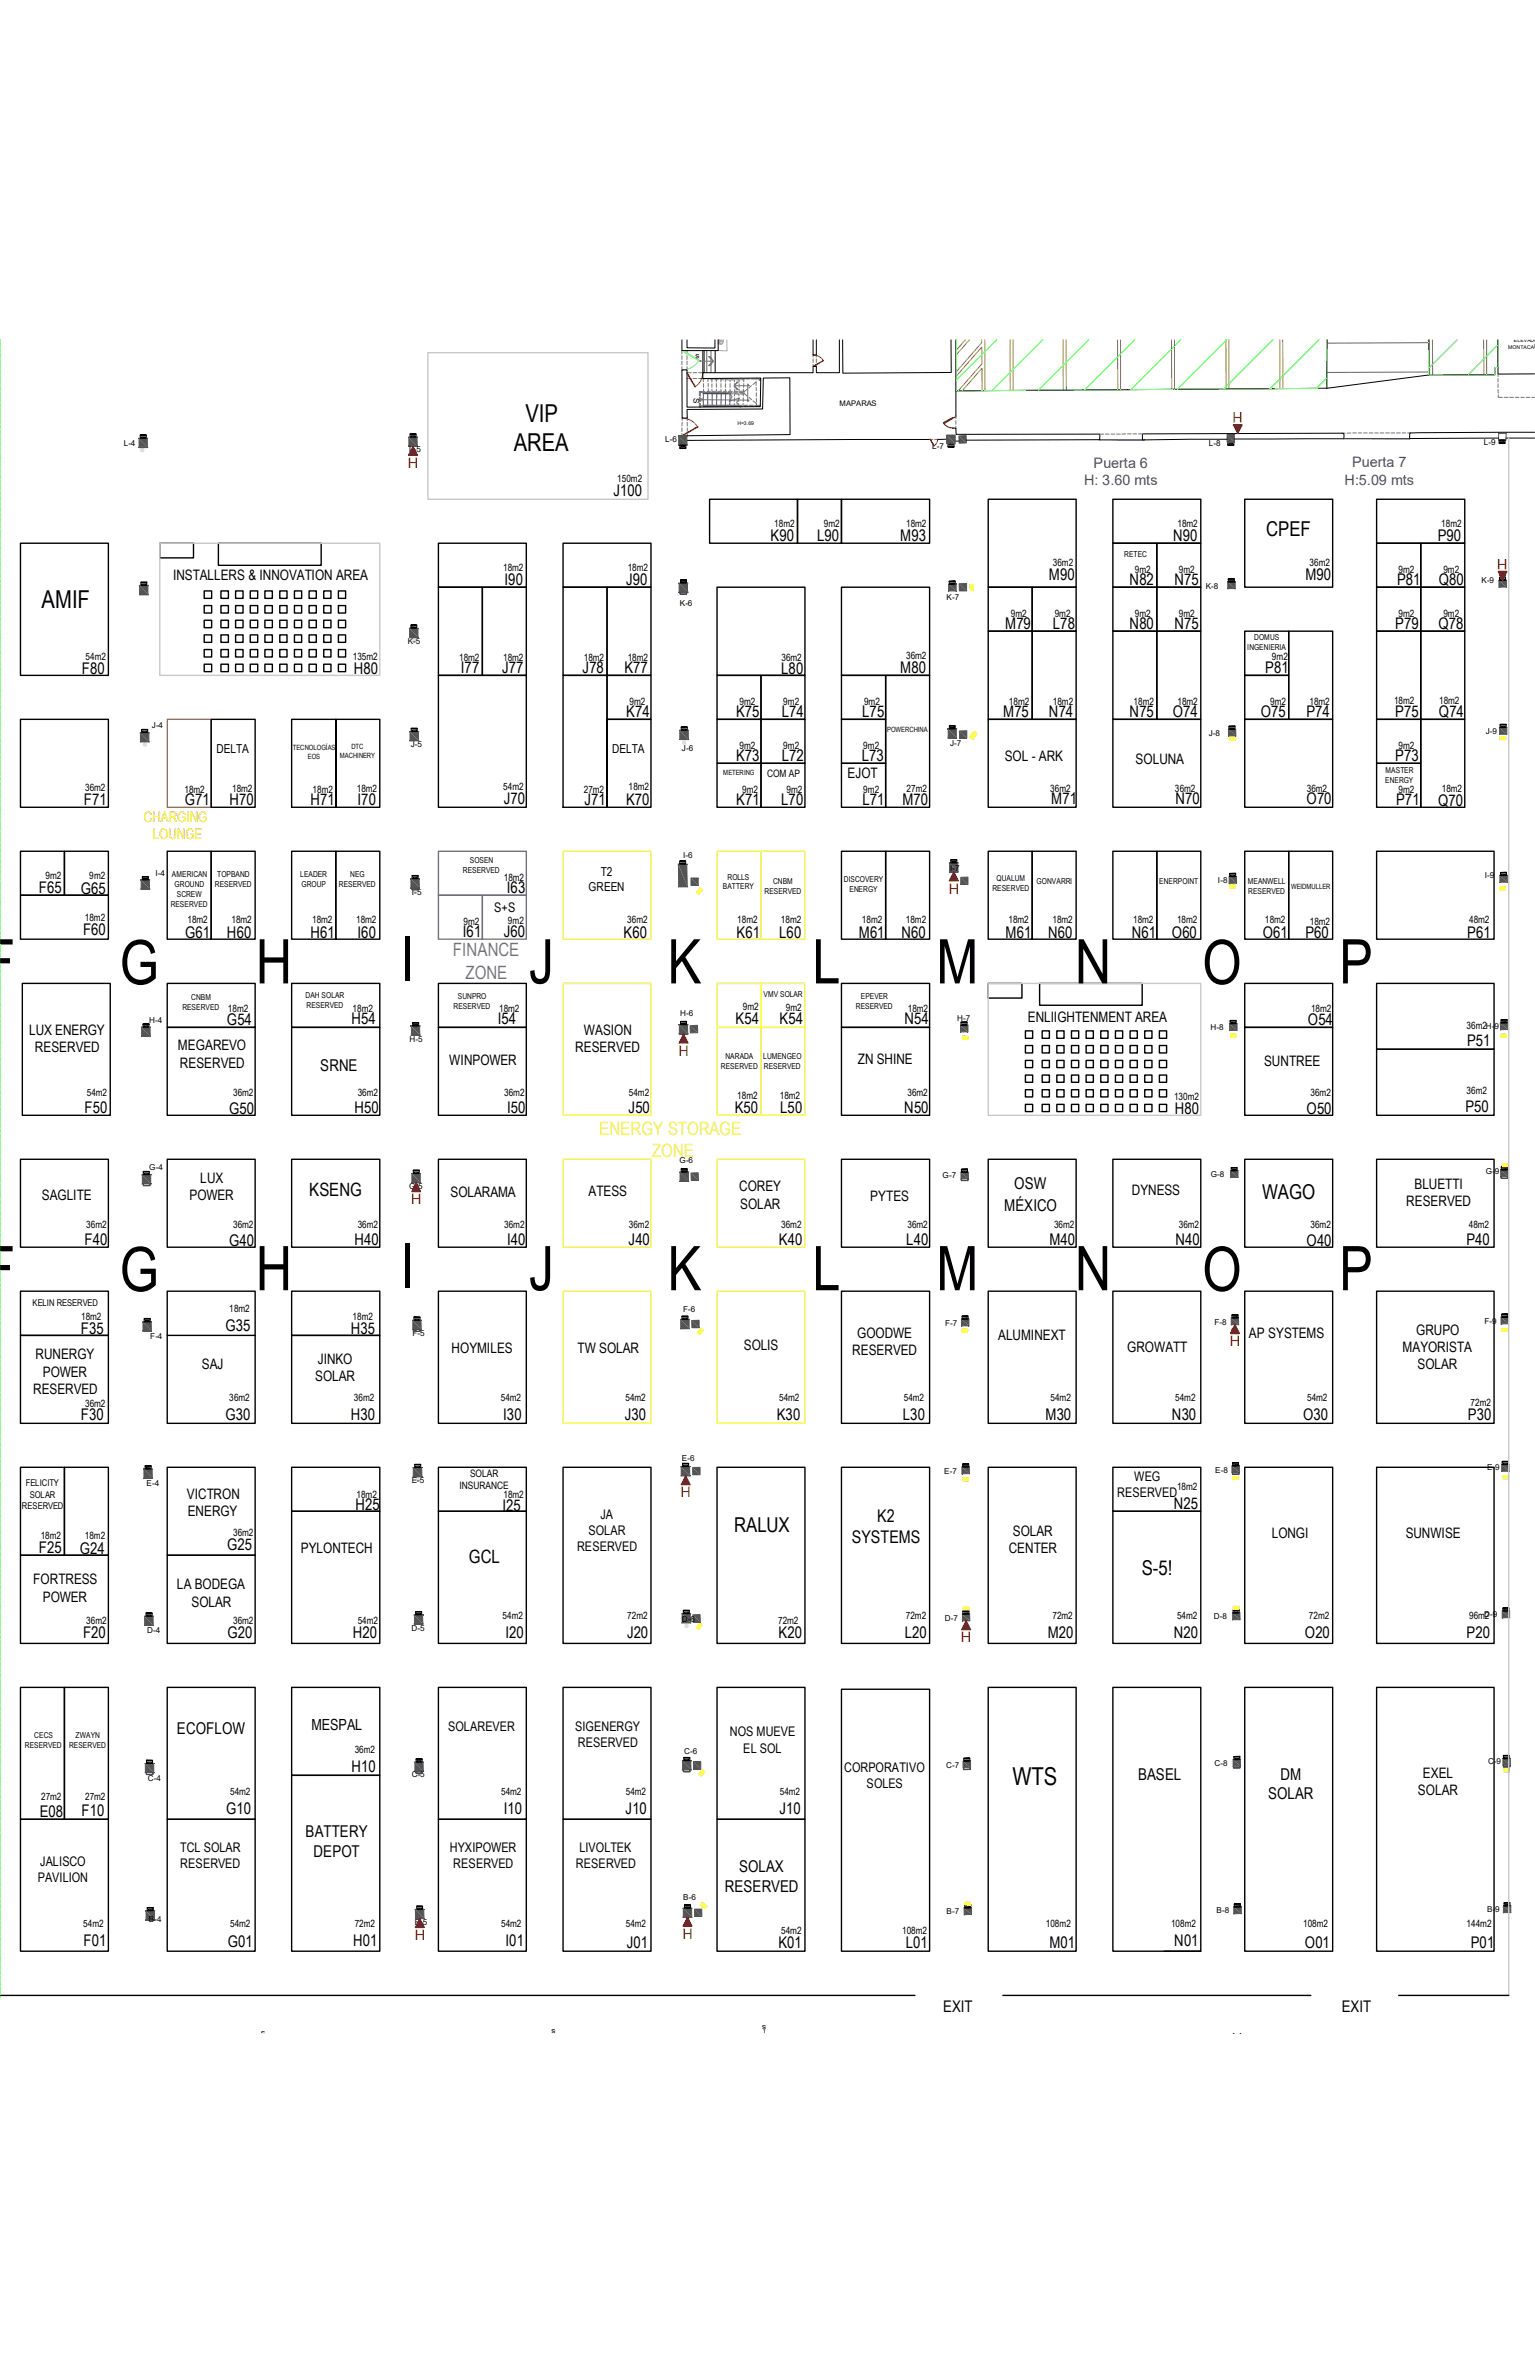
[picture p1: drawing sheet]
<svg xmlns="http://www.w3.org/2000/svg" width="279mm" height="432mm" viewBox="0 0 279 432" stroke-linecap="round" stroke-linejoin="round" font-family="sans-serif">
<defs><g id="words">
<g font-size="11.2">
<text x="21.8" y="179.1">G</text>
<text x="46.6" y="178.9">H</text>
<text x="72.9" y="178.5">I</text>
<text x="96.3" y="178.9">J</text>
<text x="121.5" y="178.9">K</text>
<text x="147.9" y="178.9">L</text>
<text x="170.4" y="178.9">M</text>
<text x="195.7" y="178.9">N</text>
<text x="218.8" y="179.1">O</text>
<text x="243.8" y="178.9">P</text>
<text x="21.8" y="235">G</text>
<text x="46.6" y="234.8">H</text>
<text x="72.9" y="234.3">I</text>
<text x="96.3" y="234.8">J</text>
<text x="121.5" y="234.8">K</text>
<text x="147.9" y="234.8">L</text>
<text x="170.4" y="234.8">M</text>
<text x="195.7" y="234.8">N</text>
<text x="218.8" y="234.9">O</text>
<text x="243.8" y="234.8">P</text>
</g>
<g font-size="4.5">
<text x="95.6" y="76.7">VIP</text>
<text x="93.5" y="82">AREA</text>
<text x="7.6" y="110.6">AMIF</text>
<text x="184.3" y="324.8">WTS</text>
</g>
<g font-size="3.7">
<text x="230.5" y="97.6">CPEF</text>
<text x="229.7" y="218.2">WAGO</text>
<text x="133.6" y="278.8">RALUX</text>
<text x="207.8" y="286.6">S-5!</text>
</g>
<g font-size="3.3" fill="#5e67af">
<text x="82.4" y="174">FINANCE</text>
<text x="84.7" y="178.1">ZONE</text>
</g>
<g font-size="3.3" fill="#f4ee51">
<text x="109" y="206.5">ENERGY STORAGE</text>
<text x="118.7" y="210.6">ZONE</text>
</g>
<g font-size="3.3">
<text x="56.3" y="217.5">KSENG</text>
<text x="85.3" y="284.4">GCL</text>
</g>
<g font-size="3.2">
<text x="155.1" y="280.7">SYSTEMS</text>
<text x="159.7" y="276.9">K2</text>
</g>
<g font-size="3">
<text x="58.3" y="194.9">SRNE</text>
<text x="182.8" y="220.4">MÉXICO</text>
<text x="184.6" y="216.3">OSW</text>
<text x="32.2" y="315.5">ECOFLOW</text>
<text x="207.1" y="323.8">BASEL</text>
<text x="233.1" y="323.8">DM</text>
<text x="230.8" y="327.4">SOLAR</text>
<text x="55.6" y="334.3">BATTERY</text>
<text x="57.1" y="337.9">DEPOT</text>
<text x="134.5" y="340.7">SOLAX</text>
<text x="131.9" y="344.3">RESERVED</text>
</g>
<g font-size="2.9">
<text x="111.7" y="90.3">J100</text>
<text x="140.2" y="98.4">K90</text>
<text x="148.7" y="98.4">L90</text>
<text x="163.9" y="98.4">M93</text>
<text x="213.5" y="98.4">N90</text>
<text x="261.7" y="98.4">P90</text>
<text x="91.8" y="106.4">I90</text>
<text x="114" y="106.4">J90</text>
<text x="190.9" y="105.5">M90</text>
<text x="205.6" y="106.5">N82</text>
<text x="213.8" y="106.4">N75</text>
<text x="237.6" y="105.5">M90</text>
<text x="254.3" y="106.5">P81</text>
<text x="261.9" y="106.5">Q80</text>
<text x="183" y="114.5">M79</text>
<text x="191.6" y="114.5">L78</text>
<text x="205.6" y="114.5">N80</text>
<text x="213.8" y="114.4">N75</text>
<text x="254" y="114.5">P79</text>
<text x="261.8" y="114.5">Q78</text>
<text x="14.9" y="122.6">F80</text>
<text x="64.4" y="122.6">H80</text>
<text x="83.9" y="122.5">I77</text>
<text x="91.4" y="122.5">J77</text>
<text x="106" y="122.5">J78</text>
<text x="113.7" y="122.5">K77</text>
<text x="142.2" y="122.6">L80</text>
<text x="163.9" y="122.4">M80</text>
<text x="230.3" y="122.5">P81</text>
<text x="114" y="130.5">K74</text>
<text x="134" y="130.5">K75</text>
<text x="142.3" y="130.5">L74</text>
<text x="156.9" y="130.5">L75</text>
<text x="182.6" y="130.5">M75</text>
<text x="190.9" y="130.5">N74</text>
<text x="205.6" y="130.5">N75</text>
<text x="213.5" y="130.6">O74</text>
<text x="229.5" y="130.6">O75</text>
<text x="237.8" y="130.5">P74</text>
<text x="254" y="130.4">P75</text>
<text x="261.9" y="130.4">Q74</text>
<text x="134" y="138.5">K73</text>
<text x="142.3" y="138.5">L72</text>
<text x="156.8" y="138.5">L73</text>
<text x="254" y="138.5">P73</text>
<text x="15.3" y="146.5">F71</text>
<text x="33.7" y="146.6">G71</text>
<text x="41.8" y="146.6">H70</text>
<text x="56.5" y="146.5">H71</text>
<text x="65.1" y="146.6">I70</text>
<text x="91.7" y="146.2">J70</text>
<text x="106.4" y="146.5">J71</text>
<text x="114" y="146.6">K70</text>
<text x="134" y="146.5">K71</text>
<text x="142.2" y="146.6">L70</text>
<text x="157" y="146.5">L71</text>
<text x="164.3" y="146.6">M70</text>
<text x="191.3" y="146.4">M71</text>
<text x="214" y="146.4">N70</text>
<text x="237.8" y="146.4">O70</text>
<text x="254.1" y="146.5">P71</text>
<text x="261.8" y="146.6">Q70</text>
<text x="7.1" y="162.6">F65</text>
<text x="14.7" y="162.6">G65</text>
<text x="92.2" y="162.5">I63</text>
<text x="15.1" y="170.1">F60</text>
<text x="33.7" y="170.6">G61</text>
<text x="41.3" y="170.6">H60</text>
<text x="56.5" y="170.6">H61</text>
<text x="65.1" y="170.6">I60</text>
<text x="84.2" y="170.6">I61</text>
<text x="91.7" y="170.6">J60</text>
<text x="113.5" y="170.6">K60</text>
<text x="134.1" y="170.6">K61</text>
<text x="141.8" y="170.6">L60</text>
<text x="156.3" y="170.6">M61</text>
<text x="164.1" y="170.6">N60</text>
<text x="183" y="170.6">M61</text>
<text x="190.8" y="170.6">N60</text>
<text x="206" y="170.6">N61</text>
<text x="213.3" y="170.6">O60</text>
<text x="229.9" y="170.6">O61</text>
<text x="237.6" y="170.6">P60</text>
<text x="267.1" y="170.6">P61</text>
<text x="41.3" y="186.4">G54</text>
<text x="64" y="186.4">H54</text>
<text x="90.6" y="186.4">I54</text>
<text x="133.9" y="186.3">K54</text>
<text x="141.9" y="186.3">K54</text>
<text x="164.6" y="186.4">N54</text>
<text x="238.1" y="186.4">O54</text>
<text x="267" y="190.3">P51</text>
<text x="15.4" y="202.6">F50</text>
<text x="41.7" y="202.6">G50</text>
<text x="64.5" y="202.6">H50</text>
<text x="92.3" y="202.6">I50</text>
<text x="114.4" y="202.6">J50</text>
<text x="133.7" y="202.6">K50</text>
<text x="142" y="202.6">L50</text>
<text x="164.6" y="202.6">N50</text>
<text x="213.8" y="202.7">H80</text>
<text x="237.8" y="202.6">O50</text>
<text x="266.7" y="202.3">P50</text>
<text x="15.4" y="226.6">F40</text>
<text x="41.7" y="226.7">G40</text>
<text x="64.5" y="226.6">H40</text>
<text x="92.3" y="226.6">I40</text>
<text x="114.4" y="226.6">J40</text>
<text x="141.8" y="226.6">K40</text>
<text x="165" y="226.6">L40</text>
<text x="191" y="226.6">M40</text>
<text x="214" y="226.6">N40</text>
<text x="237.8" y="226.7">O40</text>
<text x="266.9" y="226.6">P40</text>
<text x="14.7" y="242.7">F35</text>
<text x="41" y="242.1">G35</text>
<text x="63.8" y="242.7">H35</text>
<text x="14.7" y="258.4">F30</text>
<text x="41" y="258.4">G30</text>
<text x="63.8" y="258.4">H30</text>
<text x="91.6" y="258.4">I30</text>
<text x="113.7" y="258.4">J30</text>
<text x="141.4" y="258.4">K30</text>
<text x="164.3" y="258.4">L30</text>
<text x="190.3" y="258.4">M30</text>
<text x="213.3" y="258.4">N30</text>
<text x="237.2" y="258.4">O30</text>
<text x="267.2" y="258.4">P30</text>
<text x="64.7" y="274.8">H25</text>
<text x="91.4" y="274.9">I25</text>
<text x="213.7" y="274.5">N25</text>
<text x="7.1" y="282.7">F25</text>
<text x="14.5" y="282.7">G24</text>
<text x="41.4" y="282.1">G25</text>
<text x="15.1" y="298.1">F20</text>
<text x="41.4" y="298.1">G20</text>
<text x="64.2" y="298.1">H20</text>
<text x="92" y="298.1">I20</text>
<text x="114.1" y="298.1">J20</text>
<text x="141.7" y="298.1">K20</text>
<text x="164.7" y="298.1">L20</text>
<text x="190.7" y="298.1">M20</text>
<text x="213.7" y="298.1">N20</text>
<text x="237.5" y="298.1">O20</text>
<text x="266.9" y="298.1">P20</text>
<text x="64" y="322.4">H10</text>
<text x="7.2" y="330.7">E08</text>
<text x="14.9" y="330.4">F10</text>
<text x="41.1" y="330.2">G10</text>
<text x="91.7" y="330.1">I10</text>
<text x="113.9" y="330.1">J10</text>
<text x="141.9" y="330.1">J10</text>
<text x="15.2" y="354.2">F01</text>
<text x="41.4" y="354.2">G01</text>
<text x="64.3" y="354.2">H01</text>
<text x="92" y="354.2">I01</text>
<text x="114.1" y="354.4">J01</text>
<text x="141.7" y="354.4">K01</text>
<text x="164.9" y="354.4">L01</text>
<text x="191" y="354.4">M01</text>
<text x="213.7" y="354.2">N01</text>
<text x="237.5" y="354.5">O01</text>
<text x="267.7" y="354.4">P01</text>
<text x="171.7" y="366.2">EXIT</text>
<text x="244.2" y="366.2">EXIT</text>
</g>
<text font-size="2.8" x="56.7" y="314.8">MESPAL</text>
<g font-size="2.6" fill="#f00">
<text x="226.2" y="75" transform="rotate(-180 226.2 75)">H</text>
<text x="74.3" y="85.2">H</text>
<text x="274.4" y="101.7" transform="rotate(-180 274.4 101.7)">H</text>
<text x="172.7" y="162.6">H</text>
<text x="123.5" y="192.1">H</text>
<text x="74.8" y="219.1">H</text>
<text x="223.9" y="244.9">H</text>
<text x="123.9" y="272.5">H</text>
<text x="174.9" y="298.8">H</text>
<text x="75.5" y="353">H</text>
<text x="124.2" y="352.8">H</text>
<text x="226.1" y="369.9" transform="rotate(-180 226.1 369.9)">H</text>
</g>
<g font-size="2.6" fill="#00f">
<text x="197.3" y="88.2">H: 3.60 mts</text>
<text x="199" y="85.1">Puerta 6</text>
<text x="244.7" y="88.2">H:5.09 mts</text>
<text x="246.1" y="85">Puerta 7</text>
</g>
<g font-size="2.6">
<text x="31.5" y="105.5">INSTALLERS &amp; INNOVATION AREA</text>
<text x="154.3" y="141.6">EJOT</text>
<text x="182.9" y="138.4">SOL - ARK</text>
<text x="206.7" y="139">SOLUNA</text>
<text x="187.1" y="185.9">ENLIIGHTENMENT AREA</text>
<text x="5.3" y="188.4">LUX ENERGY</text>
<text x="6.4" y="191.5">RESERVED</text>
<text x="32.4" y="191.1">MEGAREVO</text>
<text x="104.7" y="191.5">RESERVED</text>
<text x="106.3" y="188.4">WASION</text>
<text x="32.7" y="194.3">RESERVED</text>
<text x="81.8" y="193.8">WINPOWER</text>
<text x="156.2" y="193.6">ZN SHINE</text>
<text x="230.1" y="194.1">SUNTREE</text>
<text x="36.4" y="215.3">LUX</text>
<text x="7.6" y="218.4">SAGLITE</text>
<text x="34.5" y="218.4">POWER</text>
<text x="82" y="217.8">SOLARAMA</text>
<text x="107.1" y="217.6">ATESS</text>
<text x="134.5" y="216.8">COREY</text>
<text x="134.7" y="220">SOLAR</text>
<text x="158.4" y="218.6">PYTES</text>
<text x="206" y="217.5">DYNESS</text>
<text x="255.9" y="219.5">RESERVED</text>
<text x="257.5" y="216.3">BLUETTI</text>
<text x="135.4" y="245.7">SOLIS</text>
<text x="156" y="243.5">GOODWE</text>
<text x="181.7" y="243.8">ALUMINEXT</text>
<text x="205.1" y="246">GROWATT</text>
<text x="227.3" y="243.5">AP SYSTEMS</text>
<text x="255.3" y="246">MAYORISTA</text>
<text x="257.8" y="242.9">GRUPO</text>
<text x="6.5" y="247.3">RUNERGY</text>
<text x="7.8" y="250.5">POWER</text>
<text x="36.7" y="249">SAJ</text>
<text x="57.4" y="251.3">SOLAR</text>
<text x="57.9" y="248.2">JINKO</text>
<text x="82.2" y="246.2">HOYMILES</text>
<text x="105.1" y="246.2">TW SOLAR</text>
<text x="155.1" y="246.6">RESERVED</text>
<text x="258" y="249.1">SOLAR</text>
<text x="6" y="253.7">RESERVED</text>
<text x="34" y="272.7">VICTRON</text>
<text x="34.2" y="275.8">ENERGY</text>
<text x="184.4" y="279.5">SOLAR</text>
<text x="231.5" y="279.8">LONGI</text>
<text x="255.9" y="279.8">SUNWISE</text>
<text x="54.8" y="282.6">PYLONTECH</text>
<text x="183.6" y="282.7">CENTER</text>
<text x="6.1" y="288.3">FORTRESS</text>
<text x="7.8" y="291.4">POWER</text>
<text x="32.2" y="289.2">LA BODEGA</text>
<text x="34.8" y="292.4">SOLAR</text>
<text x="259" y="323.5">EXEL</text>
<text x="258.1" y="326.7">SOLAR</text>
</g>
<g font-size="2.6" fill="#ff7f00">
<text x="26.2" y="149.6">CHARGING</text>
<text x="27.8" y="152.7">LOUNGE</text>
</g>
<g font-size="2.4">
<text x="90" y="165.9">S+S</text>
<text x="206.5" y="269.4">WEG</text>
<text x="203.3" y="272.3">RESERVED</text>
<text x="107.1" y="279.3">SOLAR</text>
<text x="109.3" y="276.4">JA</text>
<text x="105" y="282.2">RESERVED</text>
<text x="81.6" y="315">SOLAREVER</text>
<text x="104.7" y="315">SIGENERGY</text>
<text x="105.2" y="317.9">RESERVED</text>
<text x="132.8" y="316">NOS MUEVE</text>
<text x="135.3" y="318.9">EL SOL</text>
<text x="153.7" y="322.5">CORPORATIVO</text>
<text x="157.7" y="325.4">SOLES</text>
<text x="7.3" y="339.5">JALISCO</text>
<text x="32.8" y="336.9">TCL SOLAR</text>
<text x="32.8" y="339.9">RESERVED</text>
<text x="81.9" y="336.9">HYXIPOWER</text>
<text x="82.5" y="339.9">RESERVED</text>
<text x="104.8" y="339.9">RESERVED</text>
<text x="105.5" y="336.9">LIVOLTEK</text>
<text x="6.9" y="342.4">PAVILION</text>
</g>
<g font-size="2.2">
<text x="39.4" y="136.9">DELTA</text>
<text x="111.4" y="136.9">DELTA</text>
<text x="109.3" y="159.5">T2</text>
<text x="107.1" y="162.2">GREEN</text>
</g>
<g font-size="1.9">
<text x="139.6" y="141.4">COM AP</text>
<text x="85.6" y="268.8">SOLAR</text>
<text x="83.6" y="271">INSURANCE</text>
</g>
<g font-size="1.8">
<text x="112.4" y="87.7">150m2</text>
<text x="140.9" y="95.8">18m2</text>
<text x="149.9" y="95.8">9m2</text>
<text x="164.9" y="95.8">18m2</text>
<text x="214.3" y="95.8">18m2</text>
<text x="262.3" y="95.8">18m2</text>
<text x="91.6" y="103.8">18m2</text>
<text x="114.3" y="103.8">18m2</text>
<text x="191.6" y="103">36m2</text>
<text x="206.5" y="104.4">9m2</text>
<text x="214.5" y="104.3">9m2</text>
<text x="238.4" y="103">36m2</text>
<text x="254.5" y="104.3">9m2</text>
<text x="262.7" y="104.3">9m2</text>
<text x="184" y="112.3">9m2</text>
<text x="192" y="112.3">9m2</text>
<text x="206.5" y="112.4">9m2</text>
<text x="214.5" y="112.3">9m2</text>
<text x="254.5" y="112.3">9m2</text>
<text x="262.7" y="112.3">9m2</text>
<text x="164.9" y="119.8">36m2</text>
<text x="15.6" y="120.1">54m2</text>
<text x="64.2" y="120.1">135m2</text>
<text x="83.6" y="120.4">18m2</text>
<text x="91.6" y="120.4">18m2</text>
<text x="106.3" y="120.4">18m2</text>
<text x="114.3" y="120.4">18m2</text>
<text x="142.2" y="120.4">36m2</text>
<text x="231.5" y="120.1">9m2</text>
<text x="114.6" y="128.3">9m2</text>
<text x="134.6" y="128.3">9m2</text>
<text x="142.6" y="128.3">9m2</text>
<text x="157.3" y="128.3">9m2</text>
<text x="183.6" y="128.4">18m2</text>
<text x="191.6" y="128.4">18m2</text>
<text x="206.3" y="128.4">18m2</text>
<text x="214.3" y="128.4">18m2</text>
<text x="231.2" y="128.4">9m2</text>
<text x="238.3" y="128.4">18m2</text>
<text x="253.7" y="128.2">18m2</text>
<text x="262" y="128.2">18m2</text>
<text x="134.6" y="136.3">9m2</text>
<text x="142.6" y="136.3">9m2</text>
<text x="157.1" y="136.3">9m2</text>
<text x="254.5" y="136.3">9m2</text>
<text x="15.5" y="144">36m2</text>
<text x="91.6" y="143.8">54m2</text>
<text x="114.4" y="143.8">18m2</text>
<text x="33.6" y="144.4">18m2</text>
<text x="42.2" y="144.1">18m2</text>
<text x="56.9" y="144.4">18m2</text>
<text x="64.9" y="144.1">18m2</text>
<text x="106.3" y="144.4">27m2</text>
<text x="135.1" y="144.4">9m2</text>
<text x="143.2" y="144.4">9m2</text>
<text x="157.1" y="144.4">9m2</text>
<text x="165" y="144.1">27m2</text>
<text x="191.2" y="144.2">36m2</text>
<text x="213.9" y="144.2">36m2</text>
<text x="237.9" y="144.2">36m2</text>
<text x="254.5" y="144.3">9m2</text>
<text x="262.4" y="144.1">18m2</text>
<text x="8.3" y="160">9m2</text>
<text x="16.3" y="160">9m2</text>
<text x="91.7" y="160.3">18m2</text>
<text x="15.5" y="167.6">18m2</text>
<text x="34.1" y="168">18m2</text>
<text x="42.1" y="168">18m2</text>
<text x="56.8" y="168">18m2</text>
<text x="64.8" y="168">18m2</text>
<text x="84.4" y="168.4">9m2</text>
<text x="92.5" y="168.1">9m2</text>
<text x="114.2" y="168">36m2</text>
<text x="134.2" y="168">18m2</text>
<text x="142.2" y="168">18m2</text>
<text x="156.9" y="168">18m2</text>
<text x="164.9" y="168">18m2</text>
<text x="183.6" y="168">18m2</text>
<text x="191.6" y="168">18m2</text>
<text x="206.2" y="168">18m2</text>
<text x="214.2" y="168">18m2</text>
<text x="230.2" y="168">18m2</text>
<text x="238.4" y="168.3">18m2</text>
<text x="267.4" y="168">48m2</text>
<text x="41.5" y="184.1">18m2</text>
<text x="64.2" y="184.1">18m2</text>
<text x="90.8" y="184.1">18m2</text>
<text x="135.2" y="183.8">9m2</text>
<text x="143" y="184">9m2</text>
<text x="165.2" y="184.1">18m2</text>
<text x="238.6" y="184.1">18m2</text>
<text x="267" y="187.2">36m2</text>
<text x="15.8" y="199.4">54m2</text>
<text x="42.4" y="199.4">36m2</text>
<text x="65.1" y="199.4">36m2</text>
<text x="91.8" y="199.4">36m2</text>
<text x="114.5" y="199.4">54m2</text>
<text x="134.2" y="200.1">18m2</text>
<text x="141.9" y="200.1">18m2</text>
<text x="165.2" y="199.4">36m2</text>
<text x="213.7" y="200.2">130m2</text>
<text x="238.5" y="199.4">36m2</text>
<text x="267" y="199.1">36m2</text>
<text x="15.7" y="223.5">36m2</text>
<text x="42.4" y="223.5">36m2</text>
<text x="65.1" y="223.5">36m2</text>
<text x="91.8" y="223.5">36m2</text>
<text x="114.5" y="223.5">36m2</text>
<text x="142.2" y="223.5">36m2</text>
<text x="165.2" y="223.5">36m2</text>
<text x="191.9" y="223.5">36m2</text>
<text x="214.5" y="223.5">36m2</text>
<text x="238.5" y="223.5">36m2</text>
<text x="267.3" y="223.5">48m2</text>
<text x="41.7" y="238.7">18m2</text>
<text x="14.8" y="240.2">18m2</text>
<text x="64.2" y="240.2">18m2</text>
<text x="15.5" y="256.1">36m2</text>
<text x="41.7" y="254.9">36m2</text>
<text x="64.4" y="254.9">36m2</text>
<text x="91.1" y="254.9">54m2</text>
<text x="113.8" y="254.9">54m2</text>
<text x="141.8" y="254.9">54m2</text>
<text x="164.5" y="254.9">54m2</text>
<text x="191.2" y="254.9">54m2</text>
<text x="213.9" y="254.9">54m2</text>
<text x="237.9" y="254.9">54m2</text>
<text x="267.7" y="255.8">72m2</text>
<text x="64.9" y="272.6">18m2</text>
<text x="91.7" y="272.6">18m2</text>
<text x="214.2" y="271.1">18m2</text>
<text x="7.4" y="280.1">18m2</text>
<text x="15.5" y="280.1">18m2</text>
<text x="42.4" y="279.5">36m2</text>
<text x="15.7" y="295.5">36m2</text>
<text x="42.4" y="295.5">36m2</text>
<text x="65.1" y="295.5">54m2</text>
<text x="91.5" y="294.7">54m2</text>
<text x="114.2" y="294.7">72m2</text>
<text x="141.6" y="295.5">72m2</text>
<text x="164.9" y="294.7">72m2</text>
<text x="191.6" y="294.7">72m2</text>
<text x="214.2" y="294.7">54m2</text>
<text x="238.3" y="294.7">72m2</text>
<text x="267.4" y="294.7">96m2</text>
<text x="64.6" y="319">36m2</text>
<text x="7.5" y="327.5">27m2</text>
<text x="15.5" y="327.5">27m2</text>
<text x="41.9" y="326.7">54m2</text>
<text x="91.2" y="326.7">54m2</text>
<text x="113.9" y="326.7">54m2</text>
<text x="141.9" y="326.7">54m2</text>
<text x="15.2" y="350.7">54m2</text>
<text x="41.9" y="350.7">54m2</text>
<text x="64.6" y="350.7">72m2</text>
<text x="91.2" y="350.7">54m2</text>
<text x="113.9" y="350.7">54m2</text>
<text x="142.2" y="352">54m2</text>
<text x="164.2" y="352">108m2</text>
<text x="190.4" y="350.7">108m2</text>
<text x="213.1" y="350.7">108m2</text>
<text x="237.2" y="350.7">108m2</text>
<text x="267" y="350.7">144m2</text>
</g>
<g font-size="1.7">
<text x="5.9" y="237.6">KELIN RESERVED</text>
<text x="4" y="274.5">RESERVED</text>
<text x="4.7" y="270.5">FELICITY</text>
<text x="5.4" y="272.5">SOLAR</text>
</g>
<g font-size="1.5">
<text x="127.3" y="64.4" transform="rotate(180 127.3 64.4)">s</text>
<text x="126.2" y="72.4" transform="rotate(91 126.2 72.4)">S</text>
<text x="22.5" y="81.1">L-4</text>
<text x="74.5" y="82.3">L-5</text>
<text x="121.1" y="80.5">L-6</text>
<text x="169.7" y="81.7">L-7</text>
<text x="220" y="81.2">L-8</text>
<text x="270.1" y="80.9">L-9</text>
<text x="204.6" y="101.4">RETEC</text>
<text x="219.5" y="107.1">K-8</text>
<text x="269.7" y="106.1">K-9</text>
<text x="123.7" y="110.2">K-6</text>
<text x="172.3" y="109.2">K-7</text>
<text x="74.2" y="117.1">K-5</text>
<text x="227" y="118.2">INGENIERIA</text>
<text x="228.3" y="116.4">DOMUS</text>
<text x="27.6" y="132.5">J-4</text>
<text x="74.8" y="135.9">J-5</text>
<text x="124.1" y="136.7">J-6</text>
<text x="172.9" y="135.7">J-7</text>
<text x="220" y="133.9">J-8</text>
<text x="270.4" y="133.6">J-9</text>
<text x="252.1" y="142.5">ENERGY</text>
<text x="252.2" y="140.7">MASTER</text>
<text x="28.3" y="159.5">I-4</text>
<text x="31.3" y="159.6">AMERICAN</text>
<text x="31.8" y="161.4">GROUND</text>
<text x="39.1" y="161.5">RESERVED</text>
<text x="39.5" y="159.6">TOPBAND</text>
<text x="54.6" y="159.6">LEADER</text>
<text x="54.9" y="161.4">GROUP</text>
<text x="61.7" y="161.3">RESERVED</text>
<text x="63.8" y="159.6">NEG</text>
<text x="84.2" y="158.9">RESERVED</text>
<text x="85.5" y="157.1">SOSEN</text>
<text x="124.3" y="156.2">I-6</text>
<text x="131.6" y="161.8">BATTERY</text>
<text x="132.4" y="160.1">ROLLS</text>
<text x="140.7" y="160.9">CNBM</text>
<text x="153.6" y="160.6">DISCOVERY</text>
<text x="172.9" y="158.5">I-7</text>
<text x="181.4" y="160.3">QUALUM</text>
<text x="188.6" y="160.9">GONVARRI</text>
<text x="211" y="160.9">ENERPOINT</text>
<text x="221.7" y="160.7">I-8</text>
<text x="227.1" y="160.9">MEANWELL</text>
<text x="270.3" y="159.8">I-9</text>
<text x="31.1" y="165">RESERVED</text>
<text x="32.2" y="163.2">SCREW</text>
<text x="75" y="162.8">I-5</text>
<text x="139.2" y="162.6">RESERVED</text>
<text x="154.6" y="162.4">ENERGY</text>
<text x="180.6" y="162.1">RESERVED</text>
<text x="227.2" y="162.6">RESERVED</text>
<text x="33.2" y="183.8">RESERVED</text>
<text x="34.8" y="181.9">CNBM</text>
<text x="55.6" y="181.5">DAH SOLAR</text>
<text x="55.8" y="183.3">RESERVED</text>
<text x="82.6" y="183.6">RESERVED</text>
<text x="83.3" y="181.8">SUNPRO</text>
<text x="123.8" y="185">H-6</text>
<text x="139" y="181.5">VMV SOLAR</text>
<text x="155.8" y="183.5">RESERVED</text>
<text x="156.7" y="181.7">EPEVER</text>
<text x="174.2" y="185.7">H-7</text>
<text x="27.1" y="186.1">H-4</text>
<text x="74.6" y="189.6">H-5</text>
<text x="220.3" y="187.5">H-8</text>
<text x="270.5" y="187.3">H-9</text>
<text x="131.2" y="194.4">RESERVED</text>
<text x="132" y="192.6">NARADA</text>
<text x="138.9" y="192.7">LUMENGEO</text>
<text x="139" y="194.4">RESERVED</text>
<text x="27.2" y="213">G-4</text>
<text x="123.7" y="211.6">G-6</text>
<text x="171.6" y="214.4">G-7</text>
<text x="220.4" y="214.2">G-8</text>
<text x="270.5" y="213.6">G-9</text>
<text x="74.5" y="216.4">G-5</text>
<text x="124.3" y="238.7">F-6</text>
<text x="27.3" y="243.6">F-4</text>
<text x="75.1" y="243">F-5</text>
<text x="172" y="241.3">F-7</text>
<text x="221.1" y="241.1">F-8</text>
<text x="270.2" y="240.9">F-9</text>
<text x="74.9" y="269.8">E-5</text>
<text x="124.1" y="265.9">E-6</text>
<text x="171.9" y="268.2">E-7</text>
<text x="221.2" y="268">E-8</text>
<text x="270.7" y="267.5">E-9</text>
<text x="26.7" y="270.4">E-4</text>
<text x="26.8" y="297.2">D-4</text>
<text x="74.9" y="296.7">D-5</text>
<text x="124.1" y="295.1">D-6</text>
<text x="172" y="294.9">D-7</text>
<text x="220.9" y="294.6">D-8</text>
<text x="270.2" y="294.3">D-9</text>
<text x="6.2" y="316.3">CECS</text>
<text x="13.8" y="316.3">ZWAYN</text>
<text x="4.5" y="318.1">RESERVED</text>
<text x="12.6" y="318.1">RESERVED</text>
<text x="74.9" y="323.4">C-5</text>
<text x="124.5" y="319.2">C-6</text>
<text x="172.2" y="321.6">C-7</text>
<text x="221.1" y="321.3">C-8</text>
<text x="270.9" y="321.1">C-9</text>
<text x="26.9" y="324.1">C-4</text>
<text x="124.4" y="345.8">B-6</text>
<text x="270.7" y="347.8">B-9</text>
<text x="27.1" y="349.8">B-4</text>
<text x="75.5" y="350.2">B-5</text>
<text x="172.3" y="348.4">B-7</text>
<text x="221.4" y="348.1">B-8</text>
<text x="48.3" y="369.6" transform="rotate(180 48.3 369.6)">s</text>
<text x="101.1" y="369.1" transform="rotate(180 101.1 369.1)">s</text>
<text x="139.4" y="368.4" transform="rotate(180 139.4 368.4)">s</text>
</g>
<text font-size="1.4" x="152.8" y="73.9">MAPARAS</text>
<g font-size="1.3">
<text x="53.3" y="136.5">TECNOLOGÍAS</text>
<text x="61.8" y="137.9">MACHINERY</text>
<text x="64" y="136.3">DTC</text>
<text x="161.5" y="133.1">POWERCHINA</text>
<text x="56" y="138.1">EOS</text>
<text x="131.7" y="141">METERING</text>
<text x="235" y="161.8">WEIDMULLER</text>
</g>
<g font-size=".9">
<text x="274.5" y="63.4">MONTACAR</text>
<text x="275.6" y="62.3">ELEVADO</text>
<text x="134.2" y="77.3">H=3.69</text>
</g>
</g></defs>
<path d="M274.1 78.8h-1.3v1.3M274.2 78.8l-.1 1.3M274 80.1h-1.2" fill="none" stroke="#545454" stroke-width=".18"/>
<g fill="#545454">
<path d="M274.1 105.6h.1z"/>
<path d="M273.4 105.6h.8z"/>
<path d="M272.9 105.6h1.3z"/>
<path d="M272.8 105.6l1.4 1.2h-1.4z"/>
<path d="M272.8 105.6h1.4v1.2z"/>
<path d="M272.8 106.8h.1z"/>
<path d="M272.8 106.8h1.3z"/>
<path d="M274.1 106.8h.1z"/>
</g>
<path d="M272.9 105.7l-.1-.1v1.3M274.1 106.8l-1.2 .1M274.2 105.6h-1.3M274.2 105.6v1.2" fill="none" stroke="#545454" stroke-width=".18"/>
<g fill="#545454">
<path d="M273.6 132.4h.7z"/>
<path d="M273 132.4h1.3z"/>
<path d="M272.9 132.4h.1z"/>
<path d="M272.9 132.4l1.4 1.2h-1.3z"/>
<path d="M272.9 132.4h1.4v1.2z"/>
<path d="M273 133.6h1.2z"/>
</g>
<path d="M272.9 132.3l.1 1.3h1.2M273 132.3l1.2 .1M274.2 133.6h.1M274.3 132.4h-.1M274.3 132.3v1.3" fill="none" stroke="#545454" stroke-width=".18"/>
<g fill="#545454">
<path d="M273.6 159.3h.8z"/>
<path d="M274.3 159.3h.1z"/>
<path d="M273 159.3h.1z"/>
<path d="M273.1 159.3h1.3z"/>
<path d="M273 159.3l1.4 1.2h-1.4z"/>
<path d="M273 159.3h1.4v1.2z"/>
<path d="M273 160.5h1.3z"/>
<path d="M273 160.5l.1 .1z"/>
</g>
<path d="M273.1 159.4l-.1-.1v1.3l1.3-.1M274.3 159.3h-1.2M274.4 159.3h-.1M274.4 159.3v1.3M274.3 160.5h.1" fill="none" stroke="#545454" stroke-width=".18"/>
<g fill="#545454">
<path d="M273.7 186.1h.7z"/>
<path d="M273.2 186.2h1.2z"/>
<path d="M273.7 186.1l.7 .1z"/>
<path d="M273.1 186.1l.1 .1z"/>
<path d="M273.1 186.2l1.3 1.1h-1.3z"/>
<path d="M273.1 186.2h1.3v1.1z"/>
<path d="M273.1 187.3h1.3z"/>
</g>
<path d="M273.1 186.1v1.3h1.3v-1.3M273.1 186.1h1.3" fill="none" stroke="#545454" stroke-width=".18"/>
<g fill="#545454">
<path d="M273.8 212.9h.7z"/>
<path d="M273.2 212.9h1.3z"/>
<path d="M273.1 212.9h.1z"/>
<path d="M273.1 212.9l1.4 1.2h-1.3z"/>
<path d="M273.1 212.9h1.4v1.2z"/>
<path d="M273.2 214.1h1.2z"/>
</g>
<path d="M273.1 212.9l.1 1.3 1.3-.1-.1-1.2M273.2 212.9h1.2" fill="none" stroke="#545454" stroke-width=".18"/>
<g fill="#545454">
<path d="M274.5 239.6l.1 .1z"/>
<path d="M273.9 239.7h.7z"/>
<path d="M273.3 239.7h1.3z"/>
<path d="M273.2 239.7h.1z"/>
<path d="M273.2 239.7l1.4 1.2h-1.4z"/>
<path d="M273.2 239.7h1.4v1.2z"/>
<path d="M273.2 240.9h.1z"/>
<path d="M273.2 240.9h1.3z"/>
</g>
<path d="M273.2 239.6v1.4M273.3 239.6l1.2 .1M274.5 239.7l.1 1.2-1.3 .1" fill="none" stroke="#545454" stroke-width=".18"/>
<g fill="#545454">
<path d="M273.9 266.5h.8z"/>
<path d="M273.4 266.5h1.3z"/>
<path d="M273.3 266.5l1.4 1.2h-1.4z"/>
<path d="M273.3 266.5h1.4v1.2z"/>
<path d="M273.3 267.7h1.3z"/>
<path d="M274.6 267.7l.1 .1z"/>
</g>
<path d="M274.6 267.7h.1M274.6 266.5l-1.3-.1v1.4l1.3-.1M274.7 266.5h-.1M274.7 266.4v1.4" fill="none" stroke="#545454" stroke-width=".18"/>
<g fill="#545454">
<path d="M274.7 293.1l.1 .1z"/>
<path d="M274.1 293.2h.7z"/>
<path d="M273.5 293.2h1.3z"/>
<path d="M273.4 293.2h.1z"/>
<path d="M273.4 293.2l1.4 1.1h-1.4z"/>
<path d="M273.4 293.2h1.4v1.1z"/>
<path d="M273.4 294.3l.1 .1z"/>
<path d="M273.4 294.3h1.3z"/>
</g>
<path d="M273.4 293.1v1.3M273.5 293.1l1.2 .1M274.7 293.2l.1 1.2h-1.3" fill="none" stroke="#545454" stroke-width=".18"/>
<g fill="#545454">
<path d="M274.8 320h.1z"/>
<path d="M274.2 320h.7z"/>
<path d="M273.6 320h1.3z"/>
<path d="M273.6 320l1.3 1.2h-1.3z"/>
<path d="M273.6 320h1.3v1.2z"/>
<path d="M273.6 321.2h1.2z"/>
</g>
<path d="M274.9 320v1.3M274.8 321.2l-1.2 .1M274.8 320h-1.2v1.3M274.9 321.2h.1" fill="none" stroke="#545454" stroke-width=".18"/>
<g fill="#545454">
<path d="M274.3 346.8h.7z"/>
<path d="M274.9 346.8h.1z"/>
<path d="M273.6 346.8h.1z"/>
<path d="M273.7 346.8h1.3z"/>
<path d="M273.6 346.8l1.4 1.2h-1.4z"/>
<path d="M273.6 346.8h1.4v1.2z"/>
<path d="M273.6 348h1.4z"/>
<path d="M273.6 348l.1 .1z"/>
</g>
<path d="M273.6 346.8v1.3M273.7 346.8h1.2M275 348h.1M275 348l-1.3 .1M275 346.8h.1M275 346.8v1.3" fill="none" stroke="#545454" stroke-width=".18"/>
<g fill="#545454">
<path d="M224.7 105.9h.1z"/>
<path d="M224.1 105.9h.7z"/>
<path d="M223.6 105.9h1.2z"/>
<path d="M223.5 105.9l1.3 1.2h-1.3z"/>
<path d="M223.5 105.9h1.3v1.2z"/>
<path d="M223.5 107.1h1.2z"/>
<path d="M223.5 107.1h.1z"/>
</g>
<path d="M223.5 106v-.1v1.2M224.7 107.1h-1.2M224.8 105.9h-1.2M224.8 105.8v1.3" fill="none" stroke="#545454" stroke-width=".18"/>
<g fill="#545454">
<path d="M224.2 132.7h.7z"/>
<path d="M223.6 132.7h1.3z"/>
<path d="M223.6 132.7l1.4 1.2h-1.4z"/>
<path d="M223.6 132.7h1.3l.1 1.2z"/>
<path d="M223.6 133.9h1.3z"/>
<path d="M224.9 133.9h.1z"/>
</g>
<path d="M223.6 133.9v-1.2h1.3l.1 1.2M224.9 133.9l-1.3 .1" fill="none" stroke="#545454" stroke-width=".18"/>
<g fill="#545454">
<path d="M224.3 159.5h.7z"/>
<path d="M223.8 159.6h1.2z"/>
<path d="M224.3 159.5l.7 .1z"/>
<path d="M223.7 159.6l1.4 1.1h-1.4z"/>
<path d="M223.7 159.6h1.3l.1 1.1z"/>
<path d="M225 160.7h.1z"/>
<path d="M223.7 160.7h1.3z"/>
</g>
<path d="M225 159.5h-1.3v1.3l1.3-.1M225 159.5l.1 1.2" fill="none" stroke="#545454" stroke-width=".18"/>
<g fill="#545454">
<path d="M225.1 186.2l.1 .1z"/>
<path d="M224.4 186.3h.8z"/>
<path d="M223.9 186.3h1.3z"/>
<path d="M223.8 186.3l1.4 1.2h-1.4z"/>
<path d="M223.8 186.3h1.4v1.2z"/>
<path d="M223.8 187.5h1.3z"/>
</g>
<path d="M225.1 187.5h.1M225.1 186.3l-1.3-.1v1.3h1.3M225.1 186.3h.1M225.2 186.2v1.3" fill="none" stroke="#545454" stroke-width=".18"/>
<g fill="#545454">
<path d="M224.6 213.1h.7z"/>
<path d="M225.3 213v.1z"/>
<path d="M224.1 213.1h1.2z"/>
<path d="M224 213.1l1.3 1.1h-1.3z"/>
<path d="M224 213.1h1.3v1.1z"/>
<path d="M224 214.2h1.3z"/>
<path d="M224 214.2l.1 .1z"/>
</g>
<path d="M224 213v1.3M224 213l.1 .1M225.3 213l-1.2 .1M225.3 214.2h.1M225.3 214.2l-1.3 .1M225.3 213v.1M225.3 213v1.3" fill="none" stroke="#545454" stroke-width=".18"/>
<g fill="#545454">
<path d="M224.7 239.9h.7z"/>
<path d="M224.2 239.9h1.2z"/>
<path d="M224.1 239.9l1.4 1.1h-1.4z"/>
<path d="M224.1 239.9h1.3l.1 1.1z"/>
<path d="M224.1 241h1.3z"/>
</g>
<path d="M225.4 239.8h-1.3v1.3l1.3-.1M225.4 239.8v.1M225.4 239.8l.1 1.3M225.4 241h.1" fill="none" stroke="#545454" stroke-width=".18"/>
<g fill="#545454">
<path d="M225.5 266.7h.1z"/>
<path d="M224.8 266.7h.8z"/>
<path d="M224.3 266.8h1.3z"/>
<path d="M224.8 266.7l.8 .1z"/>
<path d="M224.2 266.7l.1 .1z"/>
<path d="M224.2 266.8l1.4 1.1h-1.4z"/>
<path d="M224.2 266.8h1.4v1.1z"/>
<path d="M225.5 267.9l.1 .1z"/>
<path d="M224.2 267.9l.1 .1z"/>
<path d="M224.2 267.9h1.3z"/>
</g>
<path d="M224.2 266.7v1.3M224.3 266.7h1.2M225.5 267.9l-1.2 .1M225.6 266.7v1.2" fill="none" stroke="#545454" stroke-width=".18"/>
<g fill="#545454">
<path d="M225 293.5h.7z"/>
<path d="M225.6 293.5h.1z"/>
<path d="M224.4 293.5h1.3z"/>
<path d="M224.4 293.5l1.3 1.2h-1.3z"/>
<path d="M224.4 293.5h1.3v1.2z"/>
<path d="M224.4 294.7h1.2z"/>
<path d="M225.6 294.7l.1 .1z"/>
</g>
<path d="M224.4 293.6v-.1v1.3l1.2-.1M225.6 293.5h-1.2M225.7 293.5h-.1M225.7 293.5v1.3" fill="none" stroke="#545454" stroke-width=".18"/>
<g fill="#545454">
<path d="M225 320.2h.8z"/>
<path d="M225.7 320.2h.1z"/>
<path d="M224.5 320.2h1.3z"/>
<path d="M224.5 320.2l1.3 1.2h-1.3z"/>
<path d="M224.5 320.2h1.3v1.2z"/>
<path d="M224.5 321.4h1.2z"/>
<path d="M225.7 321.4h.1z"/>
</g>
<path d="M224.5 320.3v-.1v1.2h1.3M225.7 320.2h-1.2M225.8 320.2h-.1M225.8 320.1v1.3" fill="none" stroke="#545454" stroke-width=".18"/>
<g fill="#545454">
<path d="M225.8 347h.1z"/>
<path d="M225.2 347h.7z"/>
<path d="M224.6 347h1.3z"/>
<path d="M224.6 347l1.3 1.2h-1.3z"/>
<path d="M224.6 347h1.3v1.2z"/>
<path d="M225.8 348.2h.1z"/>
<path d="M224.6 348.2h.1z"/>
<path d="M224.6 348.2h1.2z"/>
</g>
<path d="M225.8 348.2l-1.2 .1M225.8 347h-1.2v1.3M225.9 347h-.1M225.9 347v1.2" fill="none" stroke="#545454" stroke-width=".18"/>
<g fill="#545454">
<path d="M173.3 106.3h.7z"/>
<path d="M173.9 106.3h.1z"/>
<path d="M172.7 106.3h1.3z"/>
<path d="M172.7 106.3l1.3 1.2h-1.3z"/>
<path d="M172.7 106.3h1.3v1.2z"/>
<path d="M172.7 107.5h1.2z"/>
<path d="M173.9 107.5l.1 .1z"/>
</g>
<path d="M173.9 106.3h-1.2M174 106.3h-.1M174 106.3v1.3h-1.3v-1.3v.1" fill="none" stroke="#545454" stroke-width=".18"/>
<path d="M244.6 79.8l12 .1M200 80h8.3" fill="none" stroke="#00f" stroke-width=".18"/>
<g fill="#545454">
<path d="M176.1 347.2h.7z"/>
<path d="M175.6 347.2h1.2z"/>
<path d="M175.5 347.2h.1z"/>
<path d="M175.5 347.2l1.3 1.2h-1.3z"/>
<path d="M175.5 347.2h1.3v1.2z"/>
<path d="M175.5 348.4h1.3z"/>
</g>
<path d="M175.5 347.1v1.3h1.3v-1.2M175.5 347.1l1.2 .1" fill="none" stroke="#545454" stroke-width=".18"/>
<g fill="#545454">
<path d="M175.9 320.5h.8z"/>
<path d="M176.6 320.5h.1z"/>
<path d="M175.3 320.5h.1z"/>
<path d="M175.4 320.5h1.3z"/>
<path d="M175.3 320.5l1.4 1.2h-1.4z"/>
<path d="M175.3 320.5h1.4v1.2z"/>
<path d="M175.3 321.7h1.3z"/>
<path d="M175.3 321.7h.1z"/>
</g>
<path d="M175.3 320.5v1.2M175.3 320.5h.1M176.6 320.5h-1.2M176.7 320.4v1.3h-1.4M176.7 320.5h-.1" fill="none" stroke="#545454" stroke-width=".18"/>
<g fill="#545454">
<path d="M175.8 293.7h.7z"/>
<path d="M175.2 293.8h1.3z"/>
<path d="M175.8 293.7l.7 .1z"/>
<path d="M175.2 293.8l1.3 1.1h-1.3z"/>
<path d="M175.2 293.8h1.3v1.1z"/>
<path d="M175.2 294.9h1.2z"/>
</g>
<path d="M176.4 293.7h-1.2v1.3l1.2-.1M176.4 293.8l.1 1.1" fill="none" stroke="#545454" stroke-width=".18"/>
<g fill="#545454">
<path d="M176.4 266.9v.1z"/>
<path d="M175.7 267h.7z"/>
<path d="M175.2 267h1.2z"/>
<path d="M175.1 267l1.3 1.1h-1.3z"/>
<path d="M175.1 267h1.3v1.1z"/>
<path d="M175.1 268.1l.1 .1z"/>
<path d="M175.1 268.1h1.3z"/>
</g>
<path d="M175.1 266.9v1.3M175.1 266.9l.1 .1M175.2 267h1.2M176.4 267v1.2h-1.3" fill="none" stroke="#545454" stroke-width=".18"/>
<g fill="#545454">
<path d="M175.6 240.1h.8z"/>
<path d="M176.3 240l.1 .1z"/>
<path d="M175 240l.1 .1z"/>
<path d="M175.1 240.1h1.3z"/>
<path d="M175 240.1l1.4 1.2h-1.4z"/>
<path d="M175 240.1h1.4v1.2z"/>
<path d="M175 241.3h1.3z"/>
<path d="M175 241.3h.1z"/>
</g>
<path d="M175 240v1.3M175 240h1.3M176.4 240v1.3M176.3 241.2l.1 .1M176.3 241.3h-1.3M176.4 240l-.1 .1" fill="none" stroke="#545454" stroke-width=".18"/>
<g fill="#545454">
<path d="M175.5 213.3h.8z"/>
<path d="M175 213.3h1.3z"/>
<path d="M174.9 213.3l1.4 1.2h-1.4z"/>
<path d="M174.9 213.3h1.4v1.2z"/>
<path d="M174.9 214.5h1.3z"/>
<path d="M176.2 214.5h.1z"/>
</g>
<path d="M175 213.4l-.1-.1v1.3l1.3-.1M175 213.3h1.2l.1 1.2" fill="none" stroke="#545454" stroke-width=".18"/>
<g fill="#545454">
<path d="M176.1 186.5l.1 .1z"/>
<path d="M175.4 186.6h.8z"/>
<path d="M174.9 186.6h1.3z"/>
<path d="M174.8 186.6l1.4 1.1h-1.4z"/>
<path d="M174.8 186.6h1.4v1.1z"/>
<path d="M176.1 187.7l.1 .1z"/>
<path d="M174.8 187.7h1.3z"/>
</g>
<path d="M176.1 186.6l-1.3-.1v1.3h1.3M176.1 186.6h.1M176.2 186.5v1.3" fill="none" stroke="#545454" stroke-width=".18"/>
<g fill="#545454">
<path d="M174.6 133h1.4z"/>
<path d="M174.7 134.3h1.3z"/>
<path d="M174.6 133l1.4 1.3h-1.3z"/>
<path d="M174.6 133h1.4v1.3z"/>
</g>
<path d="M174.6 133h1.4v1.3h-1.3z" fill="none" stroke="#545454" stroke-width=".18"/>
<g fill="#545454">
<path d="M174.6 106.2h1.3z"/>
<path d="M174.6 107.5h1.3z"/>
<path d="M174.6 106.2l1.3 1.3h-1.3z"/>
<path d="M174.6 106.2h1.3v1.3z"/>
</g>
<path d="M174.6 106.2h1.3v1.3h-1.3z" fill="none" stroke="#545454" stroke-width=".18"/>
<g fill="#545454">
<path d="M174.9 159.6h1.3z"/>
<path d="M174.9 161h1.3z"/>
<path d="M174.9 159.6l1.3 1.4h-1.3z"/>
<path d="M174.9 159.6h1.3v1.4z"/>
</g>
<path d="M174.9 159.6h1.3v1.4h-1.3z" fill="none" stroke="#545454" stroke-width=".18"/>
<g fill="#545454">
<path d="M172.5 132.6h1.7z"/>
<path d="M172.5 132.6h1.6z"/>
<path d="M172.5 132.6l1.6 .1z"/>
<path d="M172.5 132.7h1.6z"/>
<path d="M172.6 132.7h1.5z"/>
<path d="M172.6 132.7l1.5 1.5h-1.5z"/>
<path d="M172.6 132.7h1.5v1.5z"/>
<path d="M172.6 134.2h1.5z"/>
<path d="M172.6 134.2l1.5 .1z"/>
<path d="M172.6 134.3h1.6z"/>
</g>
<path d="M172.5 132.6h1.7M172.6 132.7v1.6M172.6 134.3h1.6M174.1 132.7v1.6M174.1 132.7h-.1" fill="none" stroke="#545454" stroke-width=".18"/>
<g fill="#545454">
<path d="M172.8 157h1.6z"/>
<path d="M172.8 157l1.6 .1z"/>
<path d="M172.8 157.1h1.6z"/>
<path d="M172.8 157.1h1.5z"/>
<path d="M172.8 157.1l1.6 1.5h-1.6z"/>
<path d="M172.8 157.1h1.5l.1 1.5z"/>
<path d="M172.8 158.6h1.6z"/>
<path d="M172.8 158.6l1.6 .1z"/>
<path d="M172.8 158.7h1.6z"/>
</g>
<path d="M172.8 157.1v1.5M172.8 157h1.6l-.1 .1M172.8 158.7h1.6M172.9 158.6l-.1 .1M174.3 157.1l.1 1.6" fill="none" stroke="#545454" stroke-width=".18"/>
<g fill="#545454">
<path d="M174.5 79.3l1.4-.1z"/>
<path d="M174.6 80.6h1.3z"/>
<path d="M174.5 79.3l1.4 1.3h-1.3z"/>
<path d="M174.5 79.3h1.4v1.3z"/>
</g>
<path d="M174.5 79.3l1.4-.1v1.4h-1.3z" fill="none" stroke="#545454" stroke-width=".18"/>
<path d="M169.3 80l-44.2 .1M172.3 79.9l-1.7 .1M173.9 80.3h.7" fill="none" stroke="#000" stroke-width=".18"/>
<g fill="#545454">
<path d="M125.8 159.8h1.3z"/>
<path d="M125.8 161.1h1.3z"/>
<path d="M125.8 159.8l1.3 1.3h-1.3z"/>
<path d="M125.8 159.8h1.3v1.3z"/>
</g>
<path d="M125.8 159.8h1.3v1.3h-1.3z" fill="none" stroke="#545454" stroke-width=".18"/>
<g fill="#545454">
<path d="M125.6 186.6h1.4z"/>
<path d="M125.6 187.9h1.4z"/>
<path d="M125.6 186.6l1.4 1.3h-1.4z"/>
<path d="M125.6 186.6h1.4v1.3z"/>
</g>
<path d="M125.6 186.6h1.4v1.3l-1.4 .1z" fill="none" stroke="#545454" stroke-width=".18"/>
<g fill="#545454">
<path d="M125.8 213.4h1.3z"/>
<path d="M125.8 214.8h1.3z"/>
<path d="M125.8 213.4l1.3 1.4h-1.3z"/>
<path d="M125.8 213.4h1.3v1.4z"/>
</g>
<path d="M125.8 213.4h1.3v1.4h-1.3z" fill="none" stroke="#545454" stroke-width=".18"/>
<g fill="#545454">
<path d="M125.9 240.3l1.4-.1z"/>
<path d="M125.9 241.6h1.4z"/>
<path d="M125.9 240.3l1.4 1.3h-1.4z"/>
<path d="M125.9 240.3h1.4v1.3z"/>
</g>
<path d="M125.9 240.3l1.4-.1v1.4h-1.4z" fill="none" stroke="#545454" stroke-width=".18"/>
<g fill="#545454">
<path d="M126.1 267h1.3z"/>
<path d="M126.1 268.4h1.3z"/>
<path d="M126.1 267l1.3 1.4h-1.3z"/>
<path d="M126.1 267h1.3v1.4z"/>
</g>
<path d="M126.1 267h1.3v1.4h-1.3z" fill="none" stroke="#545454" stroke-width=".18"/>
<g fill="#545454">
<path d="M126.1 293.8h1.3z"/>
<path d="M126.2 295.1h1.3z"/>
<path d="M126.1 293.8l1.4 1.3h-1.3z"/>
<path d="M126.1 293.8h1.3l.1 1.3z"/>
</g>
<path d="M126.1 293.8h1.3l.1 1.3h-1.3z" fill="none" stroke="#545454" stroke-width=".18"/>
<g fill="#545454">
<path d="M126.2 320.6h1.4z"/>
<path d="M126.2 321.9h1.4z"/>
<path d="M126.2 320.6l1.4 1.3h-1.4z"/>
<path d="M126.2 320.6h1.4v1.3z"/>
</g>
<path d="M126.2 320.6h1.4v1.3h-1.4z" fill="none" stroke="#545454" stroke-width=".18"/>
<g fill="#545454">
<path d="M126.4 347.4h1.4z"/>
<path d="M126.4 348.7h1.4z"/>
<path d="M126.4 347.4l1.4 1.3h-1.4z"/>
<path d="M126.4 347.4h1.4v1.3z"/>
</g>
<path d="M126.4 347.4h1.3l.1 1.3h-1.4z" fill="none" stroke="#545454" stroke-width=".18"/>
<path d="M125.1 63.8h.1M127.9 63.8v4M130.2 63.8v4" fill="none" stroke="#000" stroke-width=".18"/>
<g fill="none" stroke="#767676" stroke-width=".18">
<path d="M124.1 77.9v.6M124.1 78.9v.4M124.1 63.8v.6M124.1 64.7v.7M124.1 65.7v.7M124.1 66.7v.6M124.2 76.1v.4M124.2 76.8l-.1 .7M125.1 66.7v.6M125.1 63.8v.6M125.1 64.7v.7M125.1 65.7v.7"/>
<path d="M125.1 67.8h.7M125.1 68.9h.7M125.1 76.1v.4M125.1 76.8v.7M125.1 77.9v.6M125.1 78.9v.4M126.2 67.8h.6M126.2 68.9h.6M127.2 67.8h.7M127.2 68.9h.7M127.3 72.3v.7M127.3 73.3v.8"/>
<path d="M127.4 72.4v.7M127.4 73.4v.7M127.5 72.4v.7M127.5 73.4v.7M127.9 73.8l-.4 .1M128 68.9v.6M128 68.9h.4M128.1 70.8v.6h-.6v.7M128.1 69.8v.7M128.2 71.4h-.8v.7M128.3 73.8h.6M128.3 71.2h-1v.8"/>
<path d="M128.5 71.4h.7M128.8 68.9h.7M128.9 68.9v.5M128.9 69.8v.6M128.9 70.7v.5M129.2 73.8h.7M129.3 71.2h-.6M129.4 68.9v.2h.4M129.6 69.1v.4M129.6 69.8v.7M129.6 70.8v.4M129.6 71.2h.7"/>
<path d="M129.8 68.9h.6M130.1 69.1h.7M130.2 71.4h-.7M130.3 73.8h.6M130.4 69.1v.4M130.4 69.8v.7M130.4 70.8v.4M130.5 71.4h.7M130.6 71.2h.7M130.8 68.9h.6M131.1 69.1h.6M131.2 69.1v.4"/>
<path d="M131.2 69.8v.7M131.2 70.8v.4M131.2 73.8h.7M131.5 71.4h.7M131.7 71.2h.6M131.8 68.9h.6M132 69.1v.4M132 69.8v.7M132 70.8l.1 .4M132.1 69.1h.7M132.2 73.8h.7M132.5 71.4h.7"/>
<path d="M132.6 71.3l.2 .3M132.6 71.2h.7M132.8 68.9l.6 .1M132.8 71.5h.5M132.9 71.7h.6M132.9 69.1v.4M132.9 69.8v.7M132.9 70.8v.4M133 71.9l.3 .3-.5 .8 .7-.2M133.1 69.1h.7M133.3 73.8h.6M133.5 71.4h.7"/>
<path d="M133.6 71.2h.7M133.6 71.5h.7M133.6 73.4v.3M133.7 69.1v.4M133.7 69.8v.7M133.7 71.7v.4M133.7 72.4l-.1 .7M133.7 70.8v.4M133.8 69h.7M133.8 72.7l.8-.3-.5 .8 .2 .4M133.8 71.7h.7v.4M134.1 69.1h.6"/>
<path d="M134.2 73.8h.7M134.5 73.4v.3h.6M134.5 71.4l.8-.1v.2h-.6M134.5 72.4v.7M134.5 69.1v.4M134.5 69.8v.7M134.5 70.8v.4M134.5 73.8l.2 .3M134.6 74h.6M134.7 71.2h.7v.5h-.6M134.8 69h.6v.1h-.3M135.3 73.4v.3"/>
<path d="M135.3 73.8h.6M135.3 71.7v.4M135.3 72.4v.7M135.3 70.8v.4M135.4 69.8l-.1 .7M135.4 69.1v.4M135.4 73.7h.7M135.5 74h.7M135.8 69h.6M136.3 73.8h.6M136.4 73.7h.7M136.5 74h.7"/>
<path d="M136.8 69h.7M137.5 73.7l.6 .1v.2h-.6M137.6 68.8v.3M137.6 69.5v.6M137.6 70.5l.1 .6M137.7 71.5v.6M137.7 72.5v.7M137.7 73.5v.3h-.5M137.8 69h.4M138.4 73.7h-.3v.3M138.5 69h-.3v.2h.3M148 64.6v.4"/>
<path d="M148 65.3v.7M148 66.3v.4M148.6 64.6v.4M148.6 65.3v.7M148.6 66.3v.4"/>
</g>
<path d="M124.1 63.8h.1M124.1 67.3h.1M124.2 63.8l3.1 1.7-.1 .2-3-1.8zM127.3 65.5a3.5 3.5 0 0 1-3.1 1.8" fill="none" stroke="#0ff" stroke-width=".18"/>
<path d="M124.1 79.3h.1M124.2 76.1h.1M124.2 79.2l2.8-1.6v.1l-2.8 1.6zM124.3 76.1a3.1 3.1 0 0 1 2.7 1.6M125.1 67.9l1.5 2.5h-.1zM125.1 67.8v.1M127.9 67.9a2.95 2.95 0 0 1-1.4 2.5M127.9 67.8v.1M148 64.6l.8 .1 .6 .4 .5 .5M148 66.7h.1M148 66.6l1.9-1z" fill="none" stroke="#b85c00" stroke-width=".18"/>
<g fill="none" stroke="#f0f" stroke-width=".18">
<path d="M130.7 61.8v.2a.48 .48 0 0 0 .4 .7 .48 .48 0 0 0 .6-.6v-.3M130.8 61.8v.6l.3 .2M130.8 62.2l.1 .1zM130.9 62h.1M130.8 62.1h.1M130.8 62h.1M130.8 61.8h.1M130.8 62h.3M130.8 62.1h.3M130.8 62v.1M130.9 62v.1M130.9 62.1h.1"/>
<path d="M130.9 62l.2 .1M131 61.8a.22 .22 0 0 1 .3 .1 .22 .22 0 0 1 0 .3 .22 .22 0 0 1-.3 0zM131 62.4h-.1h.1M131 62h.1M131 62.1h.1M131.1 62l.1 .1zM131.6 61.8v.1a.35 .35 0 0 1-.1 .5 .35 .35 0 0 1-.5-.1M132.3 61.8v2h-1.6"/>
</g>
<path d="M128 63.8v4M128.2 63.8v4M128.7 63.8v4M129.4 63.8v4" fill="none" stroke="#636466" stroke-width=".18"/>
<path d="M128 71.6v2.1M128.8 71.7v2M129.6 71.7v2M130.5 71.7l-.1 2M131.3 71.7l-.1 2M132.1 71.7l-.1 2M132.8 71.5h-4.8v.1l4.9 .1-.1 2M134.5 73.7h-6.5v.3h6.6" fill="none" stroke="#00f" stroke-width=".18"/>
<g fill="none" stroke="#dcdcdc" stroke-width=".18">
<path d="M25.7 81.7h.4v.4h-.4zM25.7 81.8v.2M25.8 82h.1M25.8 81.8h.1M25.9 81.7l-.1 .4 .1-.4M25.9 81.7l.1 .4-.1-.4M26 81.8h.1M26 82h.1M26 81.7v.4M26 81.8v.2M75.1 116.2h.5v.4h-.5zM75.2 116.3v.2"/>
<path d="M75.2 116.5h.1M75.3 116.3l-.1 .3M75.3 116.6v-.4v.4M75.3 116.6h.1M75.4 116.6v-.4v.4M75.4 116.6h.1M75.4 116.3v.3M75.4 116.5h.1M75.5 116.3v.2M26.2 135.3h.4v.4h-.4zM26.2 135.4v.2zM26.2 135.6h.1"/>
<path d="M26.2 135.3v.3M26.3 135.3v.3M26.3 135.3l-.1 .1M26.3 135.3h.1M26.3 135.3v.3l.1-.3M26.5 135.3v.3M26.5 135.4v.2zM124.3 134.9h.5v.4h-.5zM124.4 135v.2zM124.5 135v.3M124.5 135.3l.1-.3v.3M124.5 135.3h.1"/>
<path d="M124.6 135v.3M124.6 135h.1M124.7 135v.3M124.7 135.2l-.1 .1M124.7 135v.2zM75.4 161.9h.4v.4h-.4zM75.4 162v.2M75.5 162v.3M75.5 162.2h.1M75.5 162h.1M75.6 162.3l-.1-.4 .1 .4M75.6 161.9h.1"/>
<path d="M75.6 162.3h.1M75.6 161.9v.4M75.6 162l.1 .3M75.7 162.2h-.1M75.7 162v.2M75.5 215.5h.4v.4h-.4zM75.5 215.6v.2zM75.6 215.6v.2M75.6 215.9h.1M75.7 215.9l-.1-.4v.4M75.8 215.5v.3M75.8 215.8h.1"/>
<path d="M75.9 215.6v.2zM75.8 269h.4v.4h-.4zM75.9 269.1v.2zM75.9 269.1v.2M75.9 269.3h.1M75.9 269.1v.3M75.9 269.1h.1M75.9 269v.4zM76 269v.4zM76.1 269.1v.3M76.1 269.3h.1M76.2 269.1v.2"/>
<path d="M124.8 295.7l.4-.1v.4h-.4zM124.8 295.7v.2M124.8 295.7l.1 .3M124.9 295.7h-.1M124.9 295.7v.3M124.9 296h.1M124.9 296v-.3l.1 .3M125.1 295.7v.3M125.1 295.7h.1M125.1 295.9v.1M125.1 295.7v.2zM76 322.7h.4v.4h-.4z"/>
<path d="M76 322.8v.2zM76.1 322.7v.3M76.1 322.7v.1M76.2 322.7h.1M76.2 323h.1M76.2 322.7v.3v-.3M76.3 323h-.1M76.3 322.7v.3M76.3 322.8v.2M125 349h.4v.5h-.4zM125.1 349.2v.1zM125.1 349.1v.3"/>
<path d="M125.1 349.1v.1M125.2 349.1h.1M125.2 349v.4l.1-.4M125.3 349.1v.3M125.3 349.3v-.2v.3M125.4 349.2v.1z"/>
<circle cx="25.9" cy="81.9" r=".31"/>
<circle cx="75.3" cy="116.4" r=".31"/>
<circle cx="26.4" cy="135.5" r=".3"/>
<circle cx="124.6" cy="135.2" r=".31"/>
<circle cx="75.6" cy="162.1" r=".31"/>
<circle cx="75.7" cy="215.7" r=".31"/>
<circle cx="76" cy="269.2" r=".31"/>
<circle cx="125" cy="295.9" r=".3"/>
<circle cx="76.2" cy="322.9" r=".31"/>
<circle cx="125.2" cy="349.2" r=".3"/>
</g>
<g fill="none" stroke="#b8b800" stroke-width=".18">
<path d="M127.6 346.7l.3-.4-.3 .4M127.8 346.2l.9 .6-.4 .5-.7-.7zM127.8 346.3l.8 .5-.3 .4M127.8 346.3l-.2 .3 .7 .6 .3-.4M127.8 346.3l-.2 .3M127.9 346.3l-.3 .4M128 346.4l-.3 .3M128.1 346.4l-.3 .4M128.1 346.5l-.3 .3M128.1 346.5l-.2 .4 .3-.4M128.2 347.1l.3-.3-.3 .3M128.4 346.7l-.3 .3 .2-.4-.3 .4"/>
<path d="M128.4 346.7l-.3 .3M128.4 346.7l-.3 .4M128.6 346.8l-.4 .3"/>
</g>
<g fill="#545454">
<path d="M26.1 267.3h.7z"/>
<path d="M26.1 267.3h1.7z"/>
<path d="M26.1 267.3l1.7 .1z"/>
<path d="M26.2 267.4h1.6z"/>
<path d="M26.2 267.4h1.5z"/>
<path d="M26.2 267.4l1.5 1.5h-1.5z"/>
<path d="M26.2 267.4h1.5v1.5z"/>
<path d="M26.2 268.9h1.5z"/>
<path d="M26.2 268.9h1.6z"/>
<path d="M26.2 268.9l1.6 .1z"/>
<path d="M26.2 269h1.6z"/>
<path d="M26.1 269h1.7z"/>
<path d="M26.2 269h1.3z"/>
</g>
<path d="M26.1 267.3h1.7v1.7M26.2 267.3h.1M26.2 267.4h.1M26.2 268.9h.1M26.2 269h.1M26.2 267.3v1.7M26.2 269h1.6M27.7 268.9h.1M27.8 269h.1M27.8 268.9h.1M27.8 267.3h.1" fill="none" stroke="#545454" stroke-width=".18"/>
<g fill="#545454">
<path d="M26 240.5h.7z"/>
<path d="M26 240.5h1.6z"/>
<path d="M26 240.5l1.6 .1z"/>
<path d="M26 240.6h1.6z"/>
<path d="M26 240.6h1.5z"/>
<path d="M26 240.6l1.6 1.5h-1.6z"/>
<path d="M26 240.6h1.5l.1 1.5z"/>
<path d="M26 242.1h1.6z"/>
<path d="M26 242.1l1.6 .1z"/>
<path d="M26 242.2h1.6z"/>
<path d="M26 242.2h1.3z"/>
</g>
<path d="M26 240.5h.1M26 240.6h.1M26 242.1h.1M26 242.2h.1M27.5 240.6l.1 1.6h-1.6M27.5 240.6l.1-.1h-1.6v1.7M27.6 242.1h.1M27.6 242.2h.1M27.6 240.5h.1" fill="none" stroke="#545454" stroke-width=".18"/>
<g fill="#545454">
<path d="M25.9 213.7h.6z"/>
<path d="M25.9 213.7h1.6z"/>
<path d="M25.9 213.7l1.6 .1z"/>
<path d="M25.9 213.8h1.6z"/>
<path d="M25.9 213.8h1.5z"/>
<path d="M25.9 213.8l1.5 1.5h-1.5z"/>
<path d="M25.9 213.8h1.5v1.5z"/>
<path d="M25.9 215.3h1.6z"/>
<path d="M25.9 215.3l1.6 .1z"/>
<path d="M25.9 215.4h1.6z"/>
<path d="M25.9 215.4h1.4z"/>
</g>
<g fill="none" stroke="#545454" stroke-width=".18">
<path d="M25.9 213.8h.1M25.9 213.8v1.5M25.9 213.7h1.6M25.9 215.4h.1M26 215.4h.1M26 215.4h-.1M27.4 213.8h.1M27.4 213.8v1.5M27.5 215.3h.1M27.5 213.8h.1M27.5 215.3v.1h-1.6M27.5 213.8h-.1"/>
<path d="M27.5 215.4h.1"/>
</g>
<g fill="#545454">
<path d="M25.7 186.9h.7z"/>
<path d="M25.7 186.9h1.7z"/>
<path d="M25.7 186.9h1.6z"/>
<path d="M25.8 186.9h1.5z"/>
<path d="M25.8 186.9l1.5 .1z"/>
<path d="M25.8 187h1.5z"/>
<path d="M25.8 187l1.5 1.5h-1.5z"/>
<path d="M25.8 187h1.5v1.5z"/>
<path d="M25.8 188.5h1.5z"/>
<path d="M25.8 188.5l1.5 .1z"/>
<path d="M25.8 188.6h1.5z"/>
<path d="M25.8 188.6h1.6z"/>
<path d="M25.7 188.6h1.7z"/>
<path d="M25.7 188.6h1.4z"/>
</g>
<path d="M25.7 186.9h.1M25.7 188.6h1.7M25.8 186.9h.1M25.8 188.6h.1M25.8 187v1.5M27.3 187l.1 1.6M27.3 188.5h.1M27.3 186.9h.1M27.4 188.6h.1M27.4 186.9h-1.6" fill="none" stroke="#545454" stroke-width=".18"/>
<g fill="#545454">
<path d="M25.6 160.1h.7z"/>
<path d="M25.6 160.1h1.7z"/>
<path d="M25.7 160.1h1.6z"/>
<path d="M25.7 160.1h1.5z"/>
<path d="M25.7 160.1l1.5 .1z"/>
<path d="M25.7 160.2h1.5z"/>
<path d="M25.7 160.2l1.5 1.5h-1.5z"/>
<path d="M25.7 160.2h1.5v1.5z"/>
<path d="M25.7 161.7h1.5z"/>
<path d="M25.7 161.7h1.6z"/>
<path d="M25.7 161.7l1.6 .1z"/>
<path d="M25.7 161.8h1.6z"/>
<path d="M25.7 161.8h1.3z"/>
</g>
<path d="M25.6 160.1h1.7h-.1M25.7 160.1h.1M25.7 161.8h.1M25.7 160.2v1.5M27.2 160.2l.1 1.6h-1.6M27.2 161.7h.1M27.3 161.8h.1M27.3 160.1h.1" fill="none" stroke="#545454" stroke-width=".18"/>
<g fill="#545454">
<path d="M25.5 133.3h.7z"/>
<path d="M25.5 133.3h1.6z"/>
<path d="M25.5 133.3l1.6 .1z"/>
<path d="M25.5 133.4h1.6z"/>
<path d="M25.6 133.4h1.5z"/>
<path d="M25.6 133.4l1.5 1.5h-1.5z"/>
<path d="M25.6 133.4h1.5v1.5z"/>
<path d="M25.6 134.9h1.5z"/>
<path d="M25.5 135h1.6z"/>
<path d="M25.6 134.9l1.5 .1z"/>
<path d="M25.5 135h1.4z"/>
</g>
<path d="M25.5 133.3h.1M25.5 133.4h.1M25.6 133.4h.1M25.6 135h.1M27.1 133.4h.1M27.1 134.9h.1M27.1 133.4v1.6h-1.6M27.1 133.4l-1.6-.1 .1 1.6M27.1 135h.1M27.1 133.3h.1" fill="none" stroke="#545454" stroke-width=".18"/>
<g fill="#545454">
<path d="M25.4 106.5h.6z"/>
<path d="M25.4 106.5h1.6z"/>
<path d="M25.4 106.5l1.6 .1z"/>
<path d="M25.4 106.6h1.6z"/>
<path d="M25.4 106.6h1.5z"/>
<path d="M25.4 106.6l1.5 1.5h-1.5z"/>
<path d="M25.4 106.6h1.5v1.5z"/>
<path d="M25.4 108.1h1.6z"/>
<path d="M25.4 108.1l1.6 .1z"/>
<path d="M25.4 108.2h1.6z"/>
<path d="M25.4 108.2h1.4z"/>
</g>
<path d="M25.4 106.6h.1M25.4 106.6v1.5M25.4 106.5h1.6M25.4 108.2h1.6M25.4 108.2h.1M26.9 106.6h.1M26.9 106.6v1.5M27 108.1h.1M27 106.6h.1M27 108.1v.1M27 106.6h-.1M27 108.2h.1" fill="none" stroke="#545454" stroke-width=".18"/>
<g fill="#545454">
<path d="M25.2 79.8h.7z"/>
<path d="M25.2 79.8h1.7z"/>
<path d="M25.2 79.8h1.6z"/>
<path d="M25.3 79.8h1.5z"/>
<path d="M25.3 79.8l1.5 1.5h-1.5z"/>
<path d="M25.3 79.8h1.5v1.5z"/>
<path d="M25.3 81.3l1.5 .1z"/>
<path d="M25.3 81.4h1.5z"/>
<path d="M25.3 81.4h1.6z"/>
<path d="M25.2 81.4h1.7z"/>
<path d="M25.2 81.4h1.4z"/>
</g>
<path d="M25.2 79.8h.1M25.3 79.8h.1M25.3 79.8v1.6M26.8 79.8l.1 1.6M26.8 79.8h.1M26.9 79.8h-1.6M25.2 81.4h1.7M25.3 81.4h.1M26.8 81.3h.1M26.9 81.4h.1" fill="none" stroke="#545454" stroke-width=".18"/>
<g fill="#545454">
<path d="M74.8 186.7h.7z"/>
<path d="M74.8 186.7h1.7z"/>
<path d="M74.8 186.7h1.6z"/>
<path d="M74.9 186.7h1.5z"/>
<path d="M74.9 186.7l1.5 .1z"/>
<path d="M74.9 186.8h1.5z"/>
<path d="M74.9 186.8l1.5 1.5h-1.5z"/>
<path d="M74.9 186.8h1.5v1.5z"/>
<path d="M74.9 188.3h1.5z"/>
<path d="M74.8 188.3h1.7z"/>
<path d="M74.9 188.3h1.6z"/>
<path d="M74.8 188.3l1.7 .1z"/>
<path d="M74.8 188.4h1.7z"/>
<path d="M74.8 188.4h1.4z"/>
</g>
<path d="M74.8 186.7h.1M74.8 188.3h.1M74.8 188.4h.1M74.9 186.7h.1M74.9 188.3h.1M74.9 188.3l-.1-1.6h1.7v1.7l-1.6-.1M76.4 188.3h.1M76.5 188.4h.1M76.5 188.3h.1M76.5 186.7h.1" fill="none" stroke="#545454" stroke-width=".18"/>
<g fill="#545454">
<path d="M74.8 159.9h.6z"/>
<path d="M74.7 159.9h1.7z"/>
<path d="M74.8 159.9h1.6z"/>
<path d="M74.8 159.9l1.6 .1z"/>
<path d="M74.8 160h1.5z"/>
<path d="M74.8 160h1.6z"/>
<path d="M74.8 160l1.5 1.5h-1.5z"/>
<path d="M74.8 160h1.5v1.5z"/>
<path d="M74.8 161.5h1.5z"/>
<path d="M74.8 161.5h1.6z"/>
<path d="M74.8 161.5l1.6 .1z"/>
<path d="M74.8 161.6h1.6z"/>
<path d="M74.8 161.6h1.3z"/>
</g>
<path d="M74.8 159.9h.1M74.8 160h.1M74.8 159.9v1.6M74.8 159.9h1.6M76.4 159.9h.1M76.4 159.9v1.7h-1.6M74.8 161.5h.1M74.8 161.6h.1M74.8 161.5v.1M76.3 161.5h.1M76.4 161.6h.1M76.4 161.5h.1" fill="none" stroke="#545454" stroke-width=".18"/>
<g fill="#545454">
<path d="M74.6 133.1h.7z"/>
<path d="M74.6 133.1h1.6z"/>
<path d="M74.6 133.1l1.6 .1z"/>
<path d="M74.6 133.2h1.6z"/>
<path d="M74.6 133.2l1.6 1.5h-1.6z"/>
<path d="M74.6 133.2h1.6v1.5z"/>
<path d="M74.6 134.7h1.6z"/>
<path d="M74.6 134.7l1.6 .1z"/>
<path d="M74.6 134.8h1.6z"/>
<path d="M74.6 134.8h1.3z"/>
</g>
<g fill="none" stroke="#545454" stroke-width=".18">
<path d="M74.6 133.1h.1M74.6 133.2h.1M74.6 133.1v1.6M74.6 133.1h1.6M74.6 134.7h.1M74.6 134.8h.1M74.7 134.7h.1M74.7 134.7l-.1 .1M76.1 133.2h.1M76.2 134.7h.1M76.2 133.2v1.6h-1.6M76.2 134.8h.1"/>
<path d="M76.2 133.1h.1M76.2 133.1v.1"/>
</g>
<g fill="#545454">
<path d="M74.5 114.3h.7z"/>
<path d="M74.5 114.3h1.7z"/>
<path d="M74.5 114.3h1.6z"/>
<path d="M74.5 114.3l1.6 .1z"/>
<path d="M74.5 114.4h1.6z"/>
<path d="M74.5 114.4l1.6 1.5h-1.6z"/>
<path d="M74.5 114.4h1.6v1.5z"/>
<path d="M74.5 115.9h1.6z"/>
<path d="M74.5 115.9l1.6 .1z"/>
<path d="M74.5 116h1.6z"/>
<path d="M74.5 116h1.7z"/>
<path d="M74.5 116h1.4z"/>
</g>
<g fill="none" stroke="#545454" stroke-width=".18">
<path d="M74.5 114.3h.1M74.5 114.4h.1M74.5 114.3v1.6M74.5 114.3h1.7M74.5 116h1.7M74.5 116h.1M74.6 116h.1M74.6 116h-.1M76 114.4h.1M76.1 115.9h.1M76.1 114.4v1.6M76.1 116h.1"/>
<path d="M76.1 114.3h.1M76.1 114.3v.1"/>
</g>
<g fill="#545454">
<path d="M74.4 79.5h.6z"/>
<path d="M74.3 79.5h1.7z"/>
<path d="M74.4 79.5h1.6z"/>
<path d="M74.3 79.5l1.7 .1z"/>
<path d="M74.3 79.6h1.7z"/>
<path d="M74.4 79.6h1.6z"/>
<path d="M74.4 79.6h1.5z"/>
<path d="M74.4 79.6l1.5 1.6h-1.5z"/>
<path d="M74.4 79.6h1.5v1.6z"/>
<path d="M74.4 81.2h1.5z"/>
<path d="M74.4 81.2h1.6z"/>
<path d="M74.4 81.2h1.3z"/>
</g>
<path d="M74.4 79.5h.1M74.4 79.6h.1M74.4 79.6l1.6-.1-.1 .1M74.4 79.6v1.6M75.9 79.6l.1 1.6h-1.6M76 79.5h.1M74.4 81.2h.1M75.9 81.2h.1M76 81.2h.1" fill="none" stroke="#545454" stroke-width=".18"/>
<g fill="#545454">
<path d="M123.6 106.1h.6z"/>
<path d="M123.6 106.1h1.6z"/>
<path d="M123.6 106.1l1.6 .1z"/>
<path d="M123.6 106.2h1.6z"/>
<path d="M123.6 106.2h1.5z"/>
<path d="M123.6 106.2l1.5 1.5h-1.5z"/>
<path d="M123.6 106.2h1.5v1.5z"/>
<path d="M123.6 107.7h1.6z"/>
<path d="M123.6 107.7l1.6 .1z"/>
<path d="M123.6 107.8h1.6z"/>
<path d="M123.6 107.8h1.4z"/>
</g>
<g fill="none" stroke="#545454" stroke-width=".18">
<path d="M123.6 106.1h.1M123.6 106.2h.1M123.6 106.1v.1M123.6 106.1h1.6M123.6 107.7h.1M123.6 107.8h.1M123.6 106.2v1.5M123.7 107.7h.1M125.1 106.2h.1M125.1 106.2v1.5M125.2 107.7h.1M125.2 106.1h.1"/>
<path d="M125.2 107.7v.1h-1.6l.1-.1M125.2 106.1l-.1 .1M125.2 107.8h.1"/>
</g>
<g fill="#545454">
<path d="M123.5 79.3h.7z"/>
<path d="M123.5 79.3h1.6z"/>
<path d="M123.5 79.3l1.6 .1z"/>
<path d="M123.5 79.4h1.6z"/>
<path d="M123.5 79.4h1.5z"/>
<path d="M123.5 79.4l1.6 1.5h-1.6z"/>
<path d="M123.5 79.4h1.5l.1 1.5z"/>
<path d="M123.5 80.9h1.6z"/>
<path d="M123.5 80.9l1.6 .1z"/>
<path d="M123.5 81h1.6z"/>
<path d="M123.5 81h1.3z"/>
</g>
<path d="M123.5 79.3h.1M123.5 79.3h1.6h-.1M123.5 79.4v1.5M125 79.4l.1 1.6-1.6-.1M125.1 79.3h.1M123.5 80.9h.1M123.5 81h.1M125.1 80.9h.1M125.1 81h.1" fill="none" stroke="#545454" stroke-width=".18"/>
<g fill="#545454">
<path d="M123.4 157.2l1.4 .1z"/>
<path d="M123.4 157.3h1.7z"/>
<path d="M123.5 157.3h1.6z"/>
<path d="M123.5 157.3h1.5z"/>
<path d="M123.5 157.3l1.6 4h-1.6z"/>
<path d="M123.5 157.3h1.5l.1 4z"/>
<path d="M123.5 161.3h1.6z"/>
<path d="M123.5 161.3l1.6 .1z"/>
<path d="M123.5 161.4h1.6z"/>
</g>
<path d="M123.4 157.3l.1 4M123.4 157.2l1.7 .1M125 157.3l.1 4.1-1.6-.1M125.1 157.2l-.1 .1" fill="none" stroke="#545454" stroke-width=".18"/>
<g fill="#545454">
<path d="M26.4 320.9h.7z"/>
<path d="M26.4 320.9h1.7z"/>
<path d="M26.4 320.9h1.6z"/>
<path d="M26.4 320.9l1.6 .1z"/>
<path d="M26.5 321h1.5z"/>
<path d="M26.5 321l1.5 1.5h-1.5z"/>
<path d="M26.5 321h1.5v1.5z"/>
<path d="M26.5 322.5h1.5z"/>
<path d="M26.4 322.5h1.6z"/>
<path d="M26.4 322.5h1.7z"/>
<path d="M26.4 322.5l1.7 .1z"/>
<path d="M26.4 322.6h1.7z"/>
<path d="M26.4 322.6h1.4z"/>
</g>
<path d="M26.4 320.9h.1M26.5 320.9h.1M26.5 322.5h.1M26.5 322.6h.1M26.5 321v1.5M26.5 322.5l1.6 .1M28 322.5h.1M28 321v1.6M28 322.6h.1M28 320.9h.1M28 320.9h-.1M28.1 320.9h-1.7" fill="none" stroke="#545454" stroke-width=".18"/>
<g fill="#545454">
<path d="M26.3 294.1h.7z"/>
<path d="M26.3 294.1h1.6z"/>
<path d="M26.3 294.1l1.6 .1z"/>
<path d="M26.3 294.2h1.6z"/>
<path d="M26.3 294.2l1.6 1.5h-1.6z"/>
<path d="M26.3 294.2h1.6v1.5z"/>
<path d="M26.3 295.7h1.6z"/>
<path d="M26.3 295.7l1.6 .1z"/>
<path d="M26.3 295.8h1.6z"/>
<path d="M26.3 295.8h1.4z"/>
</g>
<path d="M26.3 294.1h.1M26.3 295.7h.1M26.3 295.8h.1M26.3 294.2v1.5M26.4 295.7h.1M26.4 295.7l-.1 .1M27.9 294.2v1.6h-1.6M27.9 295.7h.1M27.9 294.1h.1M27.9 294.1h-.1M27.9 295.8h.1M27.9 294.1h-1.6" fill="none" stroke="#545454" stroke-width=".18"/>
<g fill="#545454">
<path d="M75.1 240.2h.6z"/>
<path d="M75.1 240.2h1.6z"/>
<path d="M75.1 240.2l1.6 .1z"/>
<path d="M75.1 240.3h1.6z"/>
<path d="M75.1 240.3h1.5z"/>
<path d="M75.1 240.3l1.6 1.6h-1.6z"/>
<path d="M75.1 240.3h1.5l.1 1.6z"/>
<path d="M75.1 241.9h1.6z"/>
<path d="M75.1 241.9h1.4z"/>
</g>
<path d="M75.1 240.2h.1M75.1 240.3h.1M75.1 241.9h.1M75.1 240.3l1.6-.1-.1 .1M75.1 240.3v1.6M76.6 240.3l.1 1.6h-1.6M76.7 241.9h.1M76.7 240.2h.1" fill="none" stroke="#545454" stroke-width=".18"/>
<g fill="#545454">
<path d="M74.9 213.5h.7z"/>
<path d="M74.9 213.5h1.7z"/>
<path d="M74.9 213.5l1.7 .1z"/>
<path d="M74.9 213.6h1.6z"/>
<path d="M74.9 213.6h1.7z"/>
<path d="M75 213.6h1.5z"/>
<path d="M75 213.6l1.5 1.5h-1.5z"/>
<path d="M75 213.6h1.5v1.5z"/>
<path d="M75 215.1h1.5z"/>
<path d="M75 215.1l1.6 .1z"/>
<path d="M74.9 215.2h1.7z"/>
<path d="M75 215.2h1.6z"/>
<path d="M74.9 215.2h1.4z"/>
</g>
<path d="M74.9 213.5h.1M74.9 213.6h.1M75 213.6h.1M75 215.2h.1M76.5 213.6v1.5M76.5 215.1h.1M76.5 213.5h.1M76.5 215.1l.1 .1h-1.7M76.5 213.5v.1M76.6 215.2h.1M76.6 213.5h-1.7l.1 1.6" fill="none" stroke="#545454" stroke-width=".18"/>
<g fill="#545454">
<path d="M123.7 132.9h.7z"/>
<path d="M123.7 132.9h1.6z"/>
<path d="M123.7 132.9l1.6 .1z"/>
<path d="M123.7 133h1.6z"/>
<path d="M123.7 133l1.6 1.5h-1.6z"/>
<path d="M123.7 133h1.6v1.5z"/>
<path d="M123.7 134.5h1.6z"/>
<path d="M123.7 134.5l1.6 .1z"/>
<path d="M123.7 134.6h1.6z"/>
<path d="M123.7 134.6h1.4z"/>
</g>
<g fill="none" stroke="#545454" stroke-width=".18">
<path d="M123.7 132.9h.1M123.7 134.6h1.6M123.7 134.5h.1M123.7 134.6h.1M123.7 134.5v.1M123.7 133v1.5M123.8 134.5h.1M125.3 133v1.5M125.3 134.5h.1M125.3 132.9h.1M125.3 132.9h-.1M125.3 134.6h.1"/>
<path d="M125.3 134.5v.1M125.3 132.9h-1.6"/>
</g>
<g fill="#545454">
<path d="M26.5 347.7h.7z"/>
<path d="M26.5 347.7h1.7z"/>
<path d="M26.5 347.7l1.7 .1z"/>
<path d="M26.5 347.8h1.7z"/>
<path d="M26.5 347.8h1.6z"/>
<path d="M26.6 347.8h1.5z"/>
<path d="M26.6 347.8l1.5 1.5h-1.5z"/>
<path d="M26.6 347.8h1.5v1.5z"/>
<path d="M26.6 349.3h1.6z"/>
<path d="M26.5 349.3h1.7z"/>
<path d="M26.5 349.3l1.7 .1z"/>
<path d="M26.5 349.4h1.7z"/>
<path d="M26.5 349.4h1.4z"/>
</g>
<g fill="none" stroke="#545454" stroke-width=".18">
<path d="M26.5 347.7h.1M26.5 347.8h.1M26.5 347.7v.1M26.5 347.8l.1 1.5M26.5 347.7h1.7M26.5 349.4h1.7M26.6 347.8h.1M26.6 349.3h.1M26.6 349.4h.1M26.6 349.3v.1M28.1 347.8h.1M28.1 349.3h.1"/>
<path d="M28.1 347.8l.1 1.6M28.1 347.7v.1M28.1 347.7h.1M28.2 349.4h.1M28.2 349.3h.1M28.2 347.7h.1"/>
</g>
<g fill="#545454">
<path d="M77.1 347.4h.1z"/>
<path d="M75.6 347.4h1.6z"/>
<path d="M75.6 347.4l1.6 .1z"/>
<path d="M75.6 347.5h1.6z"/>
<path d="M75.6 347.5h1.5z"/>
<path d="M75.6 347.5l1.6 1.5h-1.6z"/>
<path d="M75.6 347.5h1.5l.1 1.5z"/>
<path d="M75.6 349h1.6z"/>
<path d="M75.6 349l1.6 .1z"/>
<path d="M75.6 349.1h1.6z"/>
<path d="M75.6 349.1h1.3z"/>
<path d="M75.6 349.1h.8z"/>
</g>
<path d="M75.6 347.5h.1M75.6 347.5v1.5M75.6 347.4h1.6M75.6 349.1h.1M77.1 347.5l.1 1.6h-1.6M77.2 349h.1M77.2 347.4h.1M77.2 347.4l-.1 .1M77.2 349.1h.1" fill="none" stroke="#545454" stroke-width=".18"/>
<g fill="#545454">
<path d="M75.4 320.6h.7z"/>
<path d="M75.4 320.6h1.7z"/>
<path d="M75.4 320.6l1.7 .1z"/>
<path d="M75.4 320.7h1.7z"/>
<path d="M75.5 320.7h1.6z"/>
<path d="M75.5 320.7h1.5z"/>
<path d="M75.5 320.7l1.5 1.5h-1.5z"/>
<path d="M75.5 320.7h1.5v1.5z"/>
<path d="M75.5 322.2h1.5z"/>
<path d="M75.5 322.3h1.6z"/>
<path d="M75.5 322.2l1.6 .1z"/>
<path d="M75.5 322.3l1.6 .1z"/>
<path d="M75.5 322.4h1.3z"/>
<path d="M75.5 322.4h1.6z"/>
</g>
<path d="M75.4 320.6h1.7M75.5 320.7h.1M75.5 322.3h.1M75.5 320.7v1.5M75.5 322.4h1.6M77 322.2h.1M77.1 322.3h.1M77.1 320.7h.1M77.1 320.7v1.6" fill="none" stroke="#545454" stroke-width=".18"/>
<g fill="#545454">
<path d="M75.4 293.8h.6z"/>
<path d="M75.4 293.8h1.6z"/>
<path d="M75.4 293.8l1.6 .1z"/>
<path d="M75.4 293.9h1.6z"/>
<path d="M75.4 293.9h1.5z"/>
<path d="M75.4 293.9l1.6 1.5h-1.6z"/>
<path d="M75.4 293.9h1.5l.1 1.5z"/>
<path d="M75.4 295.4h1.6z"/>
<path d="M75.4 295.4l1.6 .1z"/>
<path d="M75.4 295.5h1.6z"/>
<path d="M75.4 295.5h1.4z"/>
</g>
<path d="M75.4 293.8h1.6M75.4 293.9h.1M75.4 295.5h.1M75.4 293.9v1.5M75.4 295.5h1.6M77 295.4h.1M77 295.5h.1M77 293.9h.1M77 293.9v1.6" fill="none" stroke="#545454" stroke-width=".18"/>
<g fill="#545454">
<path d="M75.2 267h.7z"/>
<path d="M75.2 267h1.6z"/>
<path d="M75.2 267l1.6 .1z"/>
<path d="M75.2 267.1h1.6z"/>
<path d="M75.2 267.1l1.6 1.5h-1.6z"/>
<path d="M75.2 267.1h1.6v1.5z"/>
<path d="M75.2 268.6h1.6z"/>
<path d="M75.2 268.6l1.6 .1z"/>
<path d="M75.2 268.7h1.6z"/>
<path d="M75.2 268.7h1.4z"/>
</g>
<path d="M75.2 267h.1M75.2 267.1h.1M75.2 268.7h.1M75.2 267.1l1.6-.1-.1 .1M75.2 267.1v1.5M75.3 268.7h.1M75.3 268.7h-.1M76.8 267.1v1.6h-1.6M76.8 268.6h.1M76.8 267h.1M76.8 268.7h.1" fill="none" stroke="#545454" stroke-width=".18"/>
<g fill="#545454">
<path d="M124.3 347.2h.7z"/>
<path d="M124.3 347.2h1.6z"/>
<path d="M124.3 347.2l1.6 .1z"/>
<path d="M124.3 347.3h1.6z"/>
<path d="M124.4 347.3h1.5z"/>
<path d="M124.4 347.3l1.5 1.5h-1.5z"/>
<path d="M124.4 347.3h1.5v1.5z"/>
<path d="M124.4 348.8h1.5z"/>
<path d="M124.3 348.8h1.6z"/>
<path d="M124.3 348.8l1.6 .1z"/>
<path d="M124.3 348.9h1.6z"/>
<path d="M124.3 348.9h1.4z"/>
</g>
<path d="M124.3 347.2h.1M124.3 347.3h.1M124.3 348.8h.1M124.3 348.9h.1M124.4 347.3h.1M124.4 348.8h.1M125.9 347.3v-.1h-1.6v1.7M125.9 348.8h.1M125.9 347.3v1.6h-1.6M125.9 348.9h.1M125.9 347.2h.1" fill="none" stroke="#545454" stroke-width=".18"/>
<g fill="#545454">
<path d="M124.2 320.4h.6z"/>
<path d="M124.2 320.4h1.6z"/>
<path d="M124.2 320.4l1.6 .1z"/>
<path d="M124.2 320.5h1.6z"/>
<path d="M124.2 320.5h1.5z"/>
<path d="M124.2 320.5l1.6 1.5h-1.6z"/>
<path d="M124.2 320.5h1.5l.1 1.5z"/>
<path d="M124.2 322h1.6z"/>
<path d="M124.2 322l1.6 .1z"/>
<path d="M124.2 322.1h1.6z"/>
<path d="M124.2 322.1h1.4z"/>
</g>
<path d="M124.2 320.4h1.6v1.7l-1.6-.1M124.2 320.4h.1M124.2 320.5h.1M124.2 322h.1M124.2 322.1h.1M124.2 320.4v.1M124.2 320.5v1.5M125.8 322h.1M125.8 322.1h.1M125.8 320.4h.1" fill="none" stroke="#545454" stroke-width=".18"/>
<g fill="#545454">
<path d="M124.1 293.6h.7z"/>
<path d="M124.1 293.6h1.6z"/>
<path d="M124.1 293.6l1.6 .1z"/>
<path d="M124.1 293.7h1.6z"/>
<path d="M124.2 293.7h1.5z"/>
<path d="M124.2 293.7h1.4z"/>
<path d="M124.2 293.7l1.5 1.5h-1.5z"/>
<path d="M124.2 293.7h1.4l.1 1.5z"/>
<path d="M124.2 295.2h1.5z"/>
<path d="M124.1 295.2h1.6z"/>
<path d="M124.1 295.2l1.6 .1z"/>
<path d="M124.1 295.3h1.6z"/>
<path d="M124.1 295.3h1.4z"/>
</g>
<path d="M124.1 293.6h.1M124.1 293.7h.1M124.1 295.3h.1M124.2 293.7h.1M124.2 295.3h.1M124.2 295.2l-.1-1.6h1.6v1.7h-1.5M125.7 295.2h.1M125.7 295.3h.1M125.7 293.6h.1" fill="none" stroke="#545454" stroke-width=".18"/>
<g fill="#545454">
<path d="M123.7 213.3h.7z"/>
<path d="M123.7 213.3h1.7z"/>
<path d="M123.7 213.3h1.6z"/>
<path d="M123.7 213.3l1.6 .1z"/>
<path d="M123.8 213.4h1.5z"/>
<path d="M123.8 213.4l1.5 1.5h-1.5z"/>
<path d="M123.8 213.4h1.5v1.5z"/>
<path d="M123.8 214.9h1.5z"/>
<path d="M123.7 214.9h1.6z"/>
<path d="M123.7 214.9h1.7z"/>
<path d="M123.7 214.9l1.7 .1z"/>
<path d="M123.7 215h1.7z"/>
<path d="M123.7 215h1.4z"/>
</g>
<path d="M123.7 213.3h.1M123.7 215h1.7M123.8 213.3h.1M123.8 214.9h.1M123.8 215h.1M123.8 213.4v1.5M123.8 214.9v.1M125.3 214.9h.1M125.3 213.4v1.6M125.3 215h.1M125.3 213.3h.1M125.4 213.3h-1.6" fill="none" stroke="#545454" stroke-width=".18"/>
<g fill="#545454">
<path d="M123.6 186.4l.6 .1z"/>
<path d="M123.6 186.5h1.6z"/>
<path d="M123.7 186.5h1.5z"/>
<path d="M123.7 186.5h1.4z"/>
<path d="M123.7 186.5l1.5 1.5h-1.5z"/>
<path d="M123.7 186.5h1.4l.1 1.5z"/>
<path d="M123.7 188h1.5z"/>
<path d="M123.7 188l1.5 .1z"/>
<path d="M123.7 188.1h1.5z"/>
<path d="M123.6 188.1h1.6z"/>
<path d="M123.6 188.1l1.6 .1z"/>
<path d="M123.6 188.2h1.6z"/>
<path d="M123.6 188.2h1.4z"/>
</g>
<path d="M123.6 186.5h.1M123.6 188.1h.1M123.6 186.4l1.6 .1v1.6M123.6 186.5v1.6M123.6 188.2h1.6M123.7 186.5h.1M123.7 188.1h.1M125.2 188h.1M125.2 188.1h.1M125.2 186.5h.1" fill="none" stroke="#545454" stroke-width=".18"/>
<g fill="#545454">
<path d="M124 266.9h.6z"/>
<path d="M124 266.9h1.6z"/>
<path d="M124 266.9l1.6 .1z"/>
<path d="M124 267h1.6z"/>
<path d="M124 267h1.5z"/>
<path d="M124 267l1.6 1.5h-1.6z"/>
<path d="M124 267h1.5l.1 1.5z"/>
<path d="M124 268.5h1.6z"/>
<path d="M124 268.5l1.6 .1z"/>
<path d="M124 268.6h1.6z"/>
<path d="M124 268.6h1.3z"/>
</g>
<path d="M124 266.9h.1M124 268.5h.1M124 268.6h.1M124 268.5v.1M125.5 266.9h.1M125.5 267l.1 1.6h-1.6M125.6 268.5h.1M125.6 266.9h.1M125.6 266.9h-.1M125.6 268.6h.1M125.6 266.9h-1.6v1.6" fill="none" stroke="#545454" stroke-width=".18"/>
<g fill="#545454">
<path d="M123.9 240.1h.6z"/>
<path d="M123.9 240.1h1.6z"/>
<path d="M123.9 240.1l1.6 .1z"/>
<path d="M123.9 240.2h1.6z"/>
<path d="M123.9 240.2h1.5z"/>
<path d="M123.9 240.2l1.5 1.5h-1.5z"/>
<path d="M123.9 240.2h1.5v1.5z"/>
<path d="M123.9 241.7h1.5z"/>
<path d="M123.9 241.7h1.6z"/>
<path d="M123.9 241.7l1.6 .1z"/>
<path d="M123.9 241.8h1.6z"/>
<path d="M123.9 241.8h1.3z"/>
</g>
<g fill="none" stroke="#545454" stroke-width=".18">
<path d="M123.9 240.1h.1M123.9 240.2h.1M123.9 240.1v1.6M123.9 240.1h1.6M123.9 241.7h.1M123.9 241.8h.1M124 241.7h.1M124 241.7l-.1 .1M125.4 240.2h.1M125.4 241.7h.1M125.4 240.2l.1 1.6h-1.6M125.5 241.8h.1"/>
<path d="M125.5 241.7h.1M125.5 240.1h.1M125.5 240.1l-.1 .1"/>
</g>
<path d="M135.4 71.6l.7 .5M136 70.8l-.6 .5M136.3 72.3l.5 .4M136.8 70.2l-.5 .4M137.1 72.9l.6 .5M137.6 69.5l-.6 .5M169.3 80h.5M170.1 80h.5" fill="none" stroke="#767676" stroke-width=".18"/>
<path d="M169.3 79.9v.1M169.3 79.9l.7 1.3zM170.6 79.9l-.1 .7-.5 .6" fill="none" stroke="#b85c00" stroke-width=".18"/>
<g fill="none" stroke="#000" stroke-width=".18">
<path d="M25.5 79.2h1.1v.6h-1.1zM25.5 79.1l1.1 .1zM25.5 79.2h.1M25.7 79.5h.8v.2h-.8zM26.6 79.2h.1M74.6 79h1.1v.5h-1.1zM74.6 79h1.1zM74.6 79h.1M74.8 79.3h.8v.2h-.8zM75.7 79h.1M123.7 81h1.1v.5h-1.1zM123.7 81.5l1.1 .1z"/>
<path d="M123.7 81.5h.1M123.9 81.1h.8v.1h-.8zM124.8 81.5h.1M172.6 80.7l1.1 .1v.4h-1.1zM172.6 81.3l1.1 .1zM172.6 81.2v.1M172.7 80.8h.8v.2h-.8zM173.7 81.2v.1M223.5 80.4h1.1v.5h-1.1zM223.5 81h1.1zM223.5 80.9v.1M223.6 80.5h.8v.2h-.8z"/>
<path d="M224.6 80.9v.1M272.8 80.6l1.1 .1zM272.9 80.1h1.1l-.1 .5-1-.1zM272.9 80.5v.1M273 80.1h.8v.2h-.8zM273.9 80.6h.1M25.7 106h1v.5h-1zM25.7 105.9h1.1zM25.7 106h.1M25.8 106.3h.8v.2h-.8zM26.7 106h.1M74.8 113.8h1.1v.5h-1.1z"/>
<path d="M74.8 113.7h1.1zM74.8 113.7v.1M74.9 114l.8 .1v.2h-.8zM75.9 113.7v.1M123.9 105.6h1.1l-.1 .5h-1zM123.9 105.5h1.1zM123.9 105.5v.1M124 105.8h.8v.2h-.8zM125 105.5v.1M172.8 105.8h1.1v.5h-1.1zM172.8 105.7h1.1zM172.8 105.8h.1"/>
<path d="M172.9 106.1h.8v.2h-.8zM173.9 105.7v.1M223.6 105.4h1.1v.5h-1.1zM223.6 105.3h1.1zM223.6 105.4h.1M223.7 105.7h.8v.1l-.8 .1zM224.7 105.3v.1M272.9 105.2l1.1-.1 .1 .5h-1.1zM272.9 105h1.1zM272.9 105.1v.1M273.1 105.4h.8v.2h-.8zM274 105.1h.1"/>
<path d="M25.8 132.8h1.1v.5h-1.1zM25.8 132.7l1.1 .1zM25.8 132.8h.1M26 133.1h.7v.2h-.7zM26.9 132.8h.1M74.8 132.6h1.1v.5h-1.1zM74.8 132.5h1.1zM74.8 132.5v.1M75 132.8h.8v.3h-.8zM75.9 132.5v.1M124 132.4h1.1v.5h-1.1zM124 132.2l1.1 .1z"/>
<path d="M124 132.3v.1M124.1 132.6h.8v.2h-.8zM125.1 132.3v.1M172.8 132.1l1.1 .1v.4h-1.1zM172.8 132l1.1 .1zM172.8 132.1h.1M172.9 132.4h.8v.2h-.8zM173.9 132.1h.1M223.7 132.2h1.1v.5h-1.1zM223.7 132.1l1.1 .1zM223.7 132.2h.1M223.9 132.5h.7l.1 .1-.8 .1z"/>
<path d="M224.8 132.2h.1M273 131.9h1.2v.5h-1.2zM273 131.8h1.2zM273 131.9h.1M273.2 132.2l.8-.1v.2h-.8zM274.2 131.8v.1M25.9 159.6h1.1v.5h-1.1zM25.9 159.5l1.1 .1zM25.9 159.6h.1M26 159.9h.8v.2h-.8zM27 159.6h.1M75 159.4h1.1v.5h-1.1z"/>
<path d="M75 159.3h1.1zM75 159.3v.1M75.2 159.6h.7v.3h-.7zM76.1 159.3v.1M123.7 156.8h1.1v.5l-1.1-.1zM123.7 156.6l1.1 .1zM123.7 156.7v.1M123.9 157h.8v.2h-.8zM124.8 156.7v.1M173.1 156.5h1.1v.5h-1.1zM173.1 156.4l1.1 .1zM173.1 156.5h.1"/>
<path d="M173.2 156.8h.8v.2h-.8zM174.2 156.5h.1M223.8 159h1.1v.5h-1.1zM223.8 158.9h1.1zM223.8 159h.1M224 159.3h.7v.2h-.7zM224.9 159h.1M273.1 158.8h1.1v.5h-1.1zM273.1 158.7h1.1zM273.1 158.8h.1M273.3 159.1h.8v.2h-.8zM274.2 158.7v.1"/>
<path d="M26 186.4h.1M26 186.4h1.1v.5h-1.1zM26 186.3l1.1 .1zM26.2 186.6h.8v.3h-.8zM27.1 186.4h.1M75.1 186.2h1.1v.5h-1.1zM75.1 186.1h1.1zM75.1 186.1v.1M75.3 186.4h.7v.2h-.8zM76.2 186.1v.1M123.9 186h1.1v.5l-1.1-.1zM123.9 185.8l1.1 .1z"/>
<path d="M123.9 185.9v.1M124 186.2h.8v.2h-.8zM125 185.9v.1M174.9 186.1h1.1v.5h-1.1zM174.9 186l1.1-.1zM174.9 186v.1M175.1 186.4l.8-.1v.2h-.8zM176 186v.1M223.9 185.8h1.1v.5h-1.1zM223.9 185.7h1.1zM223.9 185.8h.1M224.1 186.1l.8-.1v.2h-.8z"/>
<path d="M225 185.7v.1M273.2 185.7l1.1-.1v.5l-1.1 .1zM273.2 185.5h1.1zM273.2 185.6v.1M273.3 185.9h.9v.2h-.8zM274.3 185.6h.1M26.1 213.2h1.1v.5h-1.1zM26.1 213.1l1.1 .1zM26.1 213.2h.1M26.2 213.5h.9v.2h-.9zM27.2 213.2h.1M75.2 213h1.1v.5h-1.1z"/>
<path d="M75.2 212.9l1.1 .1zM75.2 213h.1M75.4 213.3h.8v.2h-.8zM76.3 213h.1M124 212.8h1.1v.5h-1.1zM124 212.6l1.1 .1zM124 212.7v.1M124.2 213h.8v.2h-.8zM125.1 212.7v.1M175 212.8h.1M175 212.9l1.1-.1v.5h-1.1zM175 212.7h1.1z"/>
<path d="M175.2 213.1h.8v.2h-.8zM176.1 212.8h.1M224.1 212.5l1.1-.1zM224.1 212.6h1.1v.4l-1.1 .1zM224.1 212.5v.1M224.2 212.8h.8v.2h-.8zM225.2 212.5v.1M273.3 212.4h1.1v.5h-1.1zM273.3 212.3h1.1zM273.3 212.3v.1M273.4 212.7l.8-.1v.3h-.8zM274.4 212.3v.1"/>
<path d="M26.2 239.9l1.1 .1zM26.2 240h.1M27.3 240h.1M75.4 239.7h1.1v.5h-1.1zM75.4 239.6l1.1 .1zM75.4 239.7h.1M75.5 240h.8v.2h-.8zM76.5 239.7h.1M124.1 239.6h1.1v.5h-1.1zM124.1 239.5h1.1zM124.1 239.5v.1M124.3 239.8h.8v.2h-.8z"/>
<path d="M125.2 239.5v.1M175.1 239.5h.1M175.1 239.6l1.1-.1v.5l-1.1 .1zM175.1 239.4l1.1 .1zM175.3 239.8h.8v.2h-.8zM176.2 239.5h.1M224.2 239.4l1.1-.1 .1 .5-1.1 .1zM224.2 239.2l1.1 .1zM224.2 239.3v.1M224.4 239.6h.8v.2h-.8zM225.3 239.3h.1M273.3 239.2h1.1v.5h-1.1z"/>
<path d="M273.3 239.1h1.1zM273.3 239.1v.1M273.5 239.5l.8-.1v.2h-.8zM274.4 239.1v.1M26.2 240h1.1v.5h-1.1zM26.4 240.3h.8v.2h-.8zM26.4 266.8h1.1v.5h-1.1zM26.4 266.7h1.1zM26.4 266.7v.1M26.5 267l.8 .1v.2h-.8zM27.5 266.7v.1M75.5 266.5h1.1v.5h-1.1z"/>
<path d="M75.5 266.4l1.1 .1zM75.5 266.5h.1M75.6 266.8h.8v.2h-.8zM76.6 266.5h.1M124.2 266.4h1.1v.5h-1.1zM124.2 266.2l1.1 .1zM124.2 266.3v.1M124.4 266.6h.8v.2h-.8zM125.3 266.3h.1M175.2 266.5l1.1-.1v.6h-1.1zM175.2 266.4h1.1zM175.2 266.4v.1"/>
<path d="M175.3 266.7h.8v.2h-.7zM176.3 266.4h.1M224.3 266.1l1.1 .1zM224.3 266.2l.1 .1M224.4 266.3l1-.1 .1 .5-1.1 .1zM224.5 266.5h.8v.2h-.8zM225.4 266.2h.1M273.4 266h1.1v.5h-1.1zM273.4 265.9h1.1zM273.4 266h.1M273.6 266.3l.8-.1v.2l-.8 .1zM274.5 265.9v.1"/>
<path d="M26.6 293.6h1.1v.5h-1.1zM26.6 293.5h1.1zM26.6 293.5v.1M26.7 293.8h.8v.2h-.8zM27.7 293.5v.1M75.6 293.3h1.2v.5h-1.2zM75.6 293.2l1.2 .1zM75.6 293.3h.1M75.8 293.6h.8v.2h-.8zM76.8 293.3h.1M124.4 293.1h1.1v.5h-1.1zM124.4 293l1.1 .1z"/>
<path d="M124.4 293.1h.1M124.5 293.4h.8v.2h-.8zM125.5 293.1h.1M175.3 293.2h1.1v.5l-1.1 .1zM175.3 293.1l1.1 .1zM175.3 293.2h.1M175.4 293.5h.8v.2h-.8zM176.4 293.2h.1M224.5 293h1.1v.5h-1.1zM224.5 292.9h1.1zM224.5 293h.1M224.6 293.3h.8v.2h-.8z"/>
<path d="M225.6 292.9v.1M273.6 292.7h1.1v.5h-1.1zM273.6 292.6h1.1zM273.6 292.6v.1M273.7 292.9h.8v.2h-.8zM274.7 292.6v.1M124.5 319.9h1.1v.5h-1.1zM124.5 319.8h1.1zM124.5 319.8v.1M125.6 319.8v.1M175.4 320h1.1v.5h-1.1zM175.4 319.9h1.1z"/>
<path d="M175.4 320h.1M176.5 319.9v.1M224.6 319.7h1.1v.5h-1.1zM224.6 319.6h1.1zM224.6 319.7h.1M224.7 320h.9v.1l-.9 .1zM225.7 319.6v.1M273.6 319.5h1.1l.1 .5h-1.1zM273.6 319.4h1.1zM273.6 319.5h.1M273.8 319.8l.8-.1v.3h-.8zM274.7 319.4v.1"/>
<path d="M26.7 320.4h1.1v.5h-1.1zM26.7 320.3h1.1zM26.7 320.3v.1M26.8 320.6h.8v.2h-.8zM27.8 320.3v.1M75.7 320.1l1.1 .1v.4h-1.1zM75.7 320l1.1 .1zM75.7 320.1h.1M75.9 320.4h.8v.2h-.8zM76.8 320.1v.1M124.6 320.1h.8v.2h-.8zM175.6 320.3h.8v.1l-.8 .1z"/>
<path d="M26.8 347.2h1.1v.5h-1.1zM26.8 347.1h1.1zM26.8 347.1v.1M27 347.4h.8v.2h-.8zM27.9 347.1v.1M75.9 346.9h1v.5h-1zM75.9 346.8l1 .1zM75.9 346.9h.1M76 347.2h.8v.2h-.8zM76.9 346.9h.1M124.6 346.7h1.1v.5h-1.1zM124.6 346.6l1.1 .1z"/>
<path d="M124.6 346.7h.1M124.8 347h.7v.2l-.7-.1zM125.7 346.7h.1M175.6 346.7h1.1v.5h-1.1zM175.6 346.6l1.1-.1zM175.6 346.6v.1M175.7 347l.8-.1v.2h-.7zM176.7 346.6v.1M224.7 346.5h1.1v.5h-1.1zM224.7 346.4h1.1zM224.7 346.5h.1M224.8 346.8h.8v.2h-.8z"/>
<path d="M225.8 346.5h.1M273.8 346.3h1l.1 .5h-1.1zM273.8 346.2h1zM273.8 346.3h.1M273.9 346.6l.8-.1v.3h-.8zM274.8 346.2v.1"/>
</g>
<g fill="none" stroke="#00f" stroke-width=".18">
<path d="M123.8 107.8v.3h1.2v-.3v.3h-1.2zM75 161.6v.3h1.1l.1-.3v.3h-1.2zM26.1 215.4v.3h1.2v-.3v.4h-1.2zM175 214.5v.3h1.1l.1-.3v.3h-1.2zM273.2 214.1l.1 .3h1.1v-.3v.3h-1.2zM75.3 241.9l.1 .3h1.1v-.3v.4h-1.2zM224.3 268l.1 .2h1.1v-.3l.1 .4h-1.3zM26.6 322.6l.1 .3h1.1l.1-.3v.3h-1.3zM75.6 322.4l.1 .2h1.1l.1-.2v.3h-1.3zM124.4 322.1l.1 .3h1.1v-.3v.3h-1.2zM175.4 321.7v.3l1.2-.1v-.2v.3h-1.2zM224.5 321.4v.3l1.2-.1v-.2v.3h-1.2z"/>
<path d="M273.6 321.2l.1 .3h1.1v-.3l.1 .3-1.3 .1z"/>
</g>
<g fill="#545454">
<path d="M172.3 79.2h1.6z"/>
<path d="M172.3 80.7l1.6 .1z"/>
<path d="M172.3 79.2l1.6 1.5h-1.6z"/>
<path d="M172.3 79.2h1.6v1.5z"/>
</g>
<path d="M172.3 79.2h1.6v1.6l-1.6-.1z" fill="none" stroke="#545454" stroke-width=".18"/>
<g fill="#545454">
<path d="M223.4 79.1h1.3z"/>
<path d="M223.4 80.4h1.3z"/>
<path d="M223.4 79.1l1.3 1.3h-1.3z"/>
<path d="M223.4 79.1h1.3v1.3z"/>
</g>
<path d="M223.4 79.1h1.3v1.3h-1.3z" fill="none" stroke="#545454" stroke-width=".18"/>
<g fill="none" stroke="#000" stroke-width=".18">
<path d="M124.1 61.8v2h6.6v-2M125.1 61.8v1.5h5v-1.5M148 61.8v2.8h.6v-2.8M152.8 61.8v6h-4.2v-1.1h-.6v1.1h-20.1v1.1l10.6-.1-.1 5.2-13.3 .1v-6.8h-1l.1 8.8h.9v-1.6l13.7-.1 .1-5.6 4.9-.1v10.4l-18.7 .2M153.4 61.8v6.1l19.7-.1v-6M173.6 77.9l.4 .1v1h26.2v.1v.9l-24.3 .1M174 61.8v14l-.4 .2M224.7 79.9l19.9-.1v-.6l-.2-.4-36.4 .2-.1 .1v1l15.5-.2M241.6 61.8l-.1 8.9M260.1 61.8l-.1 6.4M272.6 61.8l.1 6.3 6.6-.1M272.6 66.8l-.5 .1v1.3h-12.1l-18.5 2.5-67.5 .4"/>
<path d="M274.1 79.7h5.2M279.3 78.7l-22.6 .1-.1 .4v.6l16.2-.1"/>
</g>
<path d="M244.6 79.8l12 .1M200.2 80l7.7 .1" fill="none" stroke="#00f" stroke-width=".18"/>
<path d="M171.7 76.9l1.7-.9 .1 .1-1.7 1zM171.7 76.9l.7 .7 1.2 .3M173.4 76h.2" fill="none" stroke="#b85c00" stroke-width=".18"/>
<g fill="none" stroke="#767676" stroke-width=".18">
<path d="M174 75.7v.5M174 76.5v.7M174 77.6v.5M200.1 79h.8M201.2 79h.7M202.2 79h.7M203.2 79h.7M204.9 79h-.7M205.2 79h.7M206.2 79h.7M207.2 79h.8M244.3 78.8h.6"/>
<path d="M245.9 78.8h-.7M246.2 78.8h.7M247.2 78.8h.7M248.2 78.8h.7M249.2 78.8h.7M250.2 78.8h.7M251.2 78.8h.7M252.2 78.8h.7M253.2 78.8h.7M254.2 78.8h.7M255.2 78.8h.7M256.2 78.8h.6"/>
<path d="M272.7 68.1v.4M272.7 68.9v.6M272.7 69.8v.7M272.7 70.9v.6M272.7 71.8v.5h.8M273.8 72.3h.7M274.8 72.3h.7M275.8 72.3h.7M276.8 72.3h.7M277.8 72.3h.7M278.8 72.3h.5"/>
</g>
<path d="M260.1 62.4h-18.5M260.1 67.7l-18.5 .1" fill="none" stroke="#636466" stroke-width=".18"/>
<g fill="none" stroke="#b88a00" stroke-width=".18">
<path d="M174 68.5l4.7-5.3v3l-4.3 4.9M175.7 61.8l-1.7 2M176.4 61.8l-2.4 2.8M178.7 61.8v.6l-4.7 5.3M178.8 71.1l-.1-4.1-3.6 4.1M179.2 61.8l.1 9.3M183.9 61.8v9.2M184.4 61.8v9.2M193.5 61.8v9.2M194.1 61.8v9.2M203.4 61.8l.1 9.1M204 61.8v9.1"/>
<path d="M213.2 61.8l.1 9.1M213.8 61.8v9M223.1 61.8l.1 9M223.7 61.8v9M233 61.8v8.9M233.5 61.8v8.9M260.2 61.8v6.4M260.7 61.8l.1 6.4M270 61.8l.1 6.4M270.6 61.8v6.4"/>
</g>
<path d="M127.5 65.6v.1z" fill="#00f"/>
<path d="M127.3 65.7h2.5" fill="none" stroke="#767676" stroke-width=".18"/>
<g fill="#00f">
<path d="M129.3 64.9l.5 .8-.3-.3z"/>
<path d="M129.8 65.7l-.1 .2z"/>
<path d="M129 64.9h.3l.2 .5z"/>
<path d="M129 66.5l.2-.2v.2z"/>
<path d="M129.2 66.3l.5-.4-.5 .6z"/>
<path d="M129.7 65.9l-.5 .6z"/>
</g>
<path d="M127.5 65.7h.1zM127.5 65.6v.2M129 64.9h.3l.5 .8-.6 .8h-.2l.8-.8z" fill="none" stroke="#767676" stroke-width=".18"/>
<path d="M139.1 369.4h.1M139.1 369.3v.6" fill="none" stroke="#767676" stroke-width=".18"/>
<path d="M127.7 72.7v.1z" fill="#00f"/>
<path d="M136.1 69.9v3.2l.3-.3-9.1-.1" fill="none" stroke="#767676" stroke-width=".18"/>
<g fill="#00f">
<path d="M134.1 69.5h.3l-.2 .1z"/>
<path d="M133.8 70.3l.6 .6h-.3z"/>
<path d="M133.6 70.2l.5 .7z"/>
<path d="M133.7 70.1l-.1 .1z"/>
<path d="M133.7 70.1l.5-.5z"/>
<path d="M134.1 69.5l.1 .1-.5 .5z"/>
</g>
<path d="M127.7 72.7l.1 .1zM127.8 72.5v.5M134.1 69.5h.3l-.8 .7 .8 .7h-.3l-.5-.7zM136.1 69.9l.3 .3h-2.8" fill="none" stroke="#767676" stroke-width=".18"/>
<g fill="none" stroke="#b8b800" stroke-width=".18">
<path d="M176.6 106.4h.5l.1 1h-.5zM176.6 106.6h.5zM176.6 106.9l.5-.1-.4 .1M176.6 106.4h.4l.1 1h-.4M176.6 106.6h.5l-.5 .1M176.7 107.2l.4-.1zM176.7 107.1l.4-.1zM176.7 107.4l.4-.1-.4 .1M176.7 107.2h.4l-.4 .1M177 106.4h-.4l.1 1M177.1 106.7l-.5 .1M177.1 106.9h-.4"/>
<path d="M177.1 106.8h-.5M177.1 106.5l-.5 .1M177.1 106.4l-.5 .1M177.1 107.3h-.4M177.1 107.1h-.4M177.1 107h-.4M177.1 106.9l-.4 .1M273 104.4h1v.5h-1zM273 104.4v.5h1M273 104.9v-.5h1v.5M273.1 104.4v.5zM273.1 104.4v.5"/>
<path d="M273.2 104.4v.5M273.3 104.4v.5zM273.3 104.4v.5M273.4 104.4v.5M273.5 104.4v.5M273.6 104.9v-.5v.5M273.7 104.4v.5M273.7 104.4v.5zM273.8 104.4v.5M273.9 104.4v.5M274 104.4v.5M176.6 134l.6 .3"/>
<path d="M176.7 133.9l.5 .3M176.9 133.7l.4 .4-.4-.4M176.9 133.7l.5 .3M176.9 133.6l.5 .4M177 133.6l.5 .3-.5-.3M177 133.5l.5 .3M177.1 134.4l-.5-.3 .5 .4M177.1 133.4l.4 .4M177.1 133.4l.5 .4M177.1 133.3l.5 .4-.5-.3M177.2 134.3l-.5-.4 .5 .4M177.2 133.2l.6 .3"/>
<path d="M177.3 133.1l.5 .4-.7 1-.6-.4zM177.3 134.1l-.5-.3 .5 .4M177.3 133.1l.5 .4-.8 1-.4-.4 .7-1 .5 .4M177.4 133.9l-.4-.3 .4 .4M177.7 133.6l-.5-.3 .4 .4M223.8 134.2h1v.5h-1zM223.9 134.2v.5h.9M223.9 134.7v-.5h.9v.5M223.9 134.2v.5M224 134.2l-.1 .5M224 134.2v.5M224.1 134.2v.5"/>
<path d="M224.1 134.2v.5zM224.2 134.2v.5M224.3 134.2v.5zM224.3 134.2v.5M224.4 134.2v.5M224.5 134.2l-.1 .5M224.5 134.2v.5M224.6 134.2v.5zM224.6 134.2v.5M224.7 134.2v.5M224.7 134.2v.5zM224.8 134.2v.5"/>
<path d="M273 134.1h1.1v.5h-1zM273.1 134.1v.4h1l-.1-.4h-.9v.4M273.1 134.1v.4M273.2 134.1v.4M273.3 134.1l-.1 .4M273.3 134.1v.4M273.4 134.1v.4zM273.4 134.1v.4M273.5 134.1v.4M273.6 134.1v.4zM273.6 134.1v.4M273.7 134.1v.4"/>
<path d="M273.8 134.1v.4M273.9 134.1v.4M274 134.1v.4M274 134.1v.4zM126.9 162.3l.3 .3M126.9 162.2l.4 .3-.3-.3M127 162.2l.3 .3M127 162.2l.3 .2M127 162.1l.4 .3M127.1 162.1l.3 .3M127.1 162l.4 .3-.4-.3M127.1 162l.4 .3"/>
<path d="M127.2 162.6l-.4-.3 .4 .3M127.2 162l.3 .2M127.2 161.9l.4 .3M127.3 161.8l.3 .3M127.3 161.8l.4 .3-.4-.3M127.3 161.7l.4 .3M127.4 161.6l.4 .3-.6 .8-.4-.3zM127.4 161.6l.4 .3-.6 .7-.4-.2 .6-.8 .4 .3M127.6 162.2l-.4-.3 .4 .3M127.7 162l-.3-.3 .4 .3M223.8 161.1h1v.5h-1zM223.9 161.1v.4h.9"/>
<path d="M223.9 161.5v-.4h.9v.4M223.9 161.1v.4M223.9 161.1v.4zM224 161.1v.4M224.1 161.1v.4M224.2 161.1v.4M224.2 161.1v.4zM224.3 161.1v.4M224.4 161.1v.4M224.4 161.1v.4zM224.5 161.1v.4M224.6 161.1l-.1 .4"/>
<path d="M224.6 161.1v.4M224.7 161.1v.4M224.8 161.1v.4M273 161.4h1v.5h-1zM273 161.4v.5h1M273 161.9v-.5h1v.5M273.1 161.4v.5M273.2 161.4l-.1 .5M273.2 161.4v.5M273.3 161.4v.5M273.3 161.4v.5zM273.4 161.4v.5"/>
<path d="M273.5 161.4l-.1 .5M273.5 161.4v.5M273.6 161.4v.5M273.7 161.4v.5M273.8 161.4v.5zM273.8 161.4v.5M273.9 161.4v.5M274 161.4v.5M175.2 188.6h1v.5h-1zM175.2 189.1v-.5h.9v.5M175.3 189.1v-.5l-.1 .5h.9M175.3 188.6v.5"/>
<path d="M175.4 188.6v.5M175.4 188.6l.1 .5M175.5 188.6v.5M175.6 188.6v.5v-.5M175.6 189.1v-.5v.5M175.7 188.6v.5M175.7 188.6l.1 .5M175.8 188.6v.5M175.9 188.6v.5M176 188.6v.5M176 188.6v.5l.1-.5M176.1 189.1v-.5v.5"/>
<path d="M176.1 188.6v.5M224 188.2h1v.5h-1zM224 188.2v.5l1-.1M224 188.2v.5M224.1 188.2v.5M224.2 188.2v.5zM224.2 188.2v.5M224.3 188.2v.5M224.4 188.2v.5M224.4 188.2l.1 .5v-.5M224.5 188.2v.5M224.6 188.2v.5"/>
<path d="M224.6 188.2v.5zM224.7 188.2v.5M224.8 188.2l-.1 .4M224.8 188.2v.4M224.9 188.2v.4M224.9 188.6v-.4l.1 .4M225 188.6v-.4h-1v.5M273.2 188.2h1v.5h-1zM273.2 188.7v-.4l1-.1v.5M273.3 188.3l-.1 .4h1M273.3 188.3v.4M273.4 188.3v.4"/>
<path d="M273.5 188.2v.5M273.6 188.2v.5zM273.6 188.2v.5M273.7 188.2v.5M273.8 188.2v.5M273.9 188.2v.5M274 188.2v.5M274 188.2v.5zM274.1 188.2v.5M274.2 188.2v.5M273.4 211.8h1v.5h-.9zM273.5 211.8v.5h.9v-.5h-.9v.5"/>
<path d="M273.5 211.8v.5M273.6 211.8v.5M273.7 211.8v.5M273.8 211.8v.5M273.9 211.8v.5M273.9 211.8v.5zM274 211.8v.5M274.1 211.8v.5M274.1 211.8v.5zM274.2 211.8v.5M274.3 211.8l-.1 .5M274.3 211.8v.5"/>
<path d="M274.4 211.8v.5M274.4 211.8v.5zM127 242.4l.4 .3M127 242.5l.3 .2M127.1 242.3l.4 .3-.3-.3M127.1 242.3l.3 .4M127.2 242.2l.4 .3M127.3 242.1l.4 .2M127.3 242.1l.3 .3M127.4 242.7l-.4-.3 .4 .3M127.4 242l.4 .3M127.4 242l.3 .3"/>
<path d="M127.5 241.9l.3 .2-.3-.2M127.5 241.9l.3 .3M127.5 241.8l.4 .3M127.6 242.5l-.4-.3 .4 .3M127.6 241.8l.3 .3M127.6 241.7l.3 .3-.6 .8-.3-.3zM127.6 241.7l.4 .3-.7 .8-.3-.3zM127.6 241.7l.3 .3-.3-.2M127.8 242.2l-.4-.3 .4 .3M175.1 241.9h1v.5h-1zM175.2 241.9h.9v.5h-1zM175.2 241.9v.5v-.5"/>
<path d="M175.2 242.4l.1-.5v.5M175.3 241.9v.5M175.3 241.9l.1 .5M175.4 241.9v.5M175.5 241.9v.5M175.5 241.9l.1 .5M175.6 241.9v.5M175.6 241.9v.5l.1-.5M175.7 242.4v-.5v.5M175.8 241.9v.5M175.8 241.9l.1 .5M175.9 241.9v.5"/>
<path d="M176 241.9v.5M176.1 241.9v.5M224.2 241.8h1v.5l-1 .1zM224.2 241.9v.4h.9M224.2 242.3v-.4h.9v.4M224.2 241.9v.4zM224.3 241.9v.4M224.4 242.3v-.4l.1 .4M224.5 241.9v.4M224.6 241.9l-.1 .4M224.6 241.9v.4M224.7 241.9v.4"/>
<path d="M224.7 241.9v.4zM224.8 241.9v.4M224.9 241.9v.4zM224.9 241.9v.4M225 241.9v.4M225.1 241.9v.4M273.4 241.8h1v.4l-1 .1zM273.4 241.8h1v.5h-1zM273.4 241.8v.5v-.5M273.5 241.8v.5M273.6 241.8v.5zM273.6 241.8v.5"/>
<path d="M273.7 241.8v.5M273.7 241.8v.5zM273.8 241.8v.5M273.9 241.8v.5M274 241.8v.5M274 241.8v.5zM274.1 241.8v.5M274.2 241.8v.5M274.2 241.8v.4zM274.2 241.8v.4M274.3 242.2v-.4l.1 .4M175.3 268.9h1v.6l-1-.1z"/>
<path d="M175.3 268.9v.5h.9M175.3 269.4v-.5h.9v.5M175.3 268.9v.5M175.4 268.9v.5M175.5 268.9v.5M175.6 268.9v.5M175.7 268.9v.5v-.5M175.7 269.4l.1-.5v.5M175.8 269.4l.1-.5v.5M175.9 268.9v.5M176 268.9v.5M176 268.9l.1 .5"/>
<path d="M176.1 268.9v.5M176.1 268.9v.5l.1-.5M176.2 269.4v-.5v.5M224.3 268.7h1v.5h-.9zM224.4 268.7v.5h.9v-.5h-.9v.5M224.4 268.7v.5M224.5 268.7v.5v-.5M224.5 268.7v.5M224.6 268.7v.5M224.7 268.7v.5zM224.7 268.7v.5M224.8 268.7v.5"/>
<path d="M224.9 268.7v.5M225 269.2v-.5v.5M225.1 268.7v.5M225.1 268.7v.5zM225.2 268.7v.5M225.3 268.7v.5M273.6 268.6l1-.1v.6h-1zM273.6 268.6v.4h1M273.6 269v-.4h1v.4M273.7 268.6v.4zM273.7 268.6v.4M273.8 268.6v.4"/>
<path d="M273.9 268.6l-.1 .4M273.9 268.6v.4M274 268.6v.4zM274 268.6v.4M274.1 268.6v.4M274.2 268.6v.4zM274.2 268.6v.4M274.2 268.6l.1 .4v-.4M274.4 268.6v.4M274.4 268.6v.4zM274.5 268.6v.4M274.6 268.6v.4"/>
<path d="M126.8 296.1l.4 .3M126.9 296l.4 .3M127 295.8l.4 .3-.4-.3M127 295.9l.3 .3M127 295.8l.4 .3M127.1 295.7l.4 .3M127.1 295.8l.3 .2M127.2 296.4l-.4-.3 .4 .3M127.2 295.6l.4 .3-.3-.3M127.2 295.6l.3 .4M127.2 296.3l-.3-.3 .4 .3M127.3 295.5l.3 .3"/>
<path d="M127.3 296.2l-.3-.3 .3 .3M127.4 295.4l.3 .3-.6 .7-.3-.3zM127.4 295.4l.4 .3-.6 .8-.5-.4zM127.4 295.4l.3 .3M127.5 296l-.4-.3 .4 .3M127.6 295.8l-.3-.3 .4 .3M175.3 292.4l1.1 .1-.1 .5-1-.1zM175.4 292.5h.9v.4h-1zM175.4 292.5v.4v-.4M175.4 292.9l.1-.4v.4M175.5 292.5v.4M175.6 292.5v.4"/>
<path d="M175.7 292.5v.4M175.7 292.5l.1 .4M175.9 292.9v-.4v.4M175.9 292.5l-.1 .4M176 292.5v.4M176 292.5l.1 .4M176.1 292.5v.4M176.2 292.5v.4M176.3 292.5v.4M224.5 292.3h1v.5h-1zM224.5 292.4v.4h1M224.6 292.4v.4"/>
<path d="M224.6 292.4v.4zM224.7 292.4v.4M224.8 292.4v.4zM224.8 292.4v.4M224.9 292.4v.4M225 292.4l-.1 .4M225 292.4v.4M225.1 292.4v.4zM225.1 292.4v.4M225.2 292.4v.4M225.3 292.3v.5v-.4M225.3 292.3v.5"/>
<path d="M225.4 292.3v.5M225.5 292.8v-.5l-1 .1v.4M225.5 292.3v.5M127.4 322.6l.4 .3-.3-.3M127.4 322.7l.3 .3M127.5 322.6l.3 .3M127.5 322.5l.4 .3M127.5 322.6l.3 .2M127.6 322.4l.4 .3-.4-.3M127.6 322.5l.3 .2M127.6 322.4l.4 .3M127.6 323.1l-.3-.3 .4 .3"/>
<path d="M127.7 323l-.4-.3 .4 .3M127.7 322.3l.4 .3M127.7 322.4l.3 .2M127.8 322.2l.4 .3-.4-.3M127.8 322.2l.3 .3M127.8 322.1l.4 .3M127.9 322.1l.3 .3-.6 .7-.3-.3zM127.9 322l.4 .4-.7 .8-.3-.4zM127.9 322.8l-.3-.3 .3 .3M127.9 322.1l.3 .3M128.1 322.6l-.4-.3 .4 .3M273.7 321.9h1v.5h-1z"/>
<path d="M273.8 322.4l-.1-.5h1v.5M273.8 321.9v.5h.9M273.9 321.9v.5M274 321.9l-.1 .5M274 321.9v.5M274.1 321.9v.5M274.1 321.9v.5zM274.2 321.9v.5M274.3 321.9l-.1 .5M274.3 321.9v.5M274.4 321.9v.5M274.5 321.9v.5"/>
<path d="M274.6 321.9v.5zM274.6 321.9v.5M274.7 321.9v.5M127.6 346.7l.2-.4-.2 .3 .7 .6M127.6 346.6l.2-.3 .8 .5-.3 .4M127.8 346.2l.9 .6-.4 .5-.7-.7zM128 347l.3-.4-.3 .4M128 346.4l-.4 .3M128 346.4l-.3 .4 .3-.4M128.1 346.5l-.3 .3M128.1 346.4l-.3 .4M128.2 346.5l-.3 .4 .2-.4-.3 .3"/>
<path d="M128.3 346.6l-.3 .4M128.4 346.6l-.3 .4 .3-.3M128.4 346.7l-.3 .3M128.4 346.7l-.3 .4M128.5 346.8l-.3 .3M128.6 346.8l-.3 .4 .3-.4M128.6 346.8l-.3 .4M175.6 346.6l.1-.4h.9v.5h-1v-.5h1.1l-.1 .5M175.7 346.6v-.4v.4M175.7 346.2l-.1 .4 1 .1M175.8 346.2v.4M175.8 346.2l.1 .4"/>
<path d="M175.9 346.2v.4M176 346.2v.4M176.1 346.2v.4M176.1 346.2l.1 .4M176.2 346.2v.5M176.3 346.2v.5M176.4 346.2v.5M176.4 346.2l.1 .5M176.5 346.2v.5M176.6 346.2v.5"/>
</g>
<g fill="none" stroke="#0f0" stroke-width=".18">
<path d="M174.1 61.8l-.1 9.3 67.5-.4 .1-8.9M181.4 61.8l-7.4 7.4M189.8 61.8l-9.2 9.3M198.2 61.8l-9.2 9.2M206.5 61.8l-9.1 9.2M214.9 61.8l-9 9.1M223.3 61.8l-9 9M231.7 61.8l-8.9 9M240.1 61.8l-8.9 8.9M241.6 68.7l-2 2M260.1 61.8l-.1 6.4h12.1v-1.3l.6-.1-.1-5M265.2 61.8l-5.1 5.2"/>
<path d="M272.6 62.8l-5.3 5.4"/>
</g>
<g fill="#f00">
<path d="M175.9 294.9l.8 1.6h-1.7z"/>
<path d="M175 296.5h1.7z"/>
</g>
<path d="M175.9 294.9l.8 1.6h-1.7z" fill="none" stroke="#f00" stroke-width=".25"/>
<g fill="#f00">
<path d="M224.8 241l.8 1.7h-1.6z"/>
<path d="M224 242.7h1.6z"/>
</g>
<path d="M224.8 241l.8 1.7h-1.6z" fill="none" stroke="#f00" stroke-width=".25"/>
<g fill="#f00">
<path d="M173.6 158.7l.8 1.6h-1.6z"/>
<path d="M172.8 160.3h1.6z"/>
</g>
<path d="M173.6 158.7l.8 1.6h-1.6z" fill="none" stroke="#f00" stroke-width=".25"/>
<g fill="#f00">
<path d="M272.7 104h1.6z"/>
<path d="M272.7 104h1.6l-.8 1.6z"/>
</g>
<path d="M272.7 104h1.6l-.8 1.6z" fill="none" stroke="#f00" stroke-width=".25"/>
<g fill="#f00">
<path d="M125.1 348.9l.8 1.6h-1.6z"/>
<path d="M124.3 350.5h1.6z"/>
</g>
<path d="M125.1 348.9l.8 1.6h-1.6z" fill="none" stroke="#f00" stroke-width=".25"/>
<g fill="#f00">
<path d="M76.4 349.1l.8 1.6h-1.6z"/>
<path d="M75.6 350.7h1.6z"/>
</g>
<path d="M76.4 349.1l.8 1.6h-1.6z" fill="none" stroke="#f00" stroke-width=".25"/>
<g fill="#f00">
<path d="M124.8 268.6l.8 1.6h-1.6z"/>
<path d="M124 270.2h1.6z"/>
</g>
<path d="M124.8 268.6l.8 1.6h-1.6z" fill="none" stroke="#f00" stroke-width=".25"/>
<g fill="#f00">
<path d="M75.8 215.2l.7 1.6h-1.5z"/>
<path d="M75 216.8h1.5z"/>
</g>
<path d="M75.8 215.2l.7 1.6h-1.5z" fill="none" stroke="#f00" stroke-width=".25"/>
<g fill="#f00">
<path d="M124.4 188.2l.8 1.6h-1.6z"/>
<path d="M123.6 189.8h1.6z"/>
</g>
<path d="M124.4 188.2l.8 1.6h-1.6z" fill="none" stroke="#f00" stroke-width=".25"/>
<g fill="#f00">
<path d="M75.2 81.2l.8 1.6h-1.6z"/>
<path d="M74.4 82.8h1.6z"/>
</g>
<path d="M75.2 81.2l.8 1.6h-1.6z" fill="none" stroke="#f00" stroke-width=".25"/>
<g fill="#f00">
<path d="M224.5 77.3h1.6z"/>
<path d="M224.5 77.3h1.6l-.8 1.6z"/>
</g>
<path d="M224.5 77.3h1.6l-.8 1.6z" fill="none" stroke="#f00" stroke-width=".25"/>
<path d="M77.9 64.2h40v26.6h-40zM274.6 79.7v283.4M29.1 98.8h40v24.1h-40zM179.9 178.9h38.7v24h-38.7z" fill="none" stroke="#c7c8ca" stroke-width=".25"/>
<g fill="none" stroke="#000" stroke-width=".25">
<path d="M3.7 98.8h16v24.1h-16zM29.1 98.8h6.1v2.7h-6.1zM39.8 98.8h18.7v4.1h-18.7zM79.8 98.8h16v8h-16zM102.5 98.8h16v8h-16zM129.2 90.8h16v8h-16zM145.2 90.8h8v8h-8zM153.2 90.8h16v8h-16zM179.9 90.8h16v16h-16zM202.6 90.8h16v8h-16zM202.6 98.8h8v8h-8zM210.6 98.8h8v8h-8z"/>
<path d="M226.6 90.8h16v16h-16zM250.6 90.8h16v8h-16zM250.6 98.8h8v8h-8zM258.6 98.8h8v8h-8zM37.2 112.9h1.3v1.3h-1.3zM37.2 110.2h1.3v1.3h-1.3zM37.2 115.5h1.3v1.4h-1.3zM37.2 118.2h1.3v1.3h-1.3zM37.2 107.5h1.3v1.4h-1.3zM40.2 112.9h1.4v1.3h-1.4zM40.2 110.2h1.4v1.3h-1.4zM40.2 115.5h1.4v1.4h-1.4z"/>
<path d="M40.2 118.2h1.4v1.3h-1.4zM40.2 107.5h1.4v1.4h-1.4zM42.9 112.9h1.3v1.3h-1.3zM42.9 110.2h1.3v1.3h-1.3zM42.9 115.5h1.3v1.4h-1.3zM42.9 118.2h1.3v1.3h-1.3zM42.9 107.5h1.3v1.4h-1.3zM45.6 112.9h1.3v1.3h-1.3zM45.6 110.2h1.3v1.3h-1.3zM45.6 115.5h1.3v1.4h-1.3zM45.6 118.2h1.3v1.3h-1.3zM45.6 107.5h1.3v1.4h-1.3z"/>
<path d="M48.2 112.9h1.4v1.3h-1.4zM48.2 110.2h1.4v1.3h-1.4zM48.2 115.5h1.4v1.4h-1.4zM48.2 118.2h1.4v1.3h-1.4zM48.2 107.5h1.4v1.4h-1.4zM50.9 112.9h1.3v1.3h-1.3zM50.9 110.2h1.3v1.3h-1.3zM50.9 115.5h1.3v1.4h-1.3zM50.9 118.2h1.3v1.3h-1.3zM50.9 107.5h1.3v1.4h-1.3zM53.6 112.9h1.3v1.3h-1.3zM53.6 110.2h1.3v1.3h-1.3z"/>
<path d="M53.6 115.5h1.3v1.4h-1.3zM53.6 118.2h1.3v1.3h-1.3zM53.6 107.5h1.3v1.4h-1.3zM56.3 112.9h1.3v1.3h-1.3zM56.3 110.2h1.3v1.3h-1.3zM56.3 115.5h1.3v1.4h-1.3zM56.3 118.2h1.3v1.3h-1.3zM56.3 107.5h1.3v1.4h-1.3zM58.9 112.9h1.3v1.3h-1.3zM58.9 110.2h1.3v1.3h-1.3zM58.9 115.5h1.3v1.4h-1.3zM58.9 118.2h1.3v1.3h-1.3z"/>
<path d="M58.9 107.5h1.3v1.4h-1.3zM61.6 112.9h1.3v1.3h-1.3zM61.6 110.2h1.3v1.3h-1.3zM61.6 115.5h1.3v1.4h-1.3zM61.6 118.2h1.3v1.3h-1.3zM61.6 107.5h1.3v1.4h-1.3zM79.8 106.8h8v16.1h-8zM87.8 106.8h8v16.1h-8zM102.5 106.8h8v16.1h-8zM110.5 106.8h8v16.1h-8zM130.5 106.8h16v16.1h-16zM153.2 106.8h16v16.1h-16z"/>
<path d="M179.9 106.8h8v8.1h-8zM179.9 114.9h8v16h-8zM187.9 106.8h8v8.1h-8zM187.9 114.9h8v16h-8zM202.6 106.8h8v8.1h-8zM202.6 114.9h8v16h-8zM210.6 106.8h8v8.1h-8zM210.6 114.9h8v16h-8zM226.6 114.9h8v8h-8zM234.6 114.9h8v16h-8zM250.6 106.8h8v8.1h-8zM250.6 114.9h8v16h-8z"/>
<path d="M258.6 106.8h8v8.1h-8zM258.6 114.9h8v16h-8zM3.7 130.9h16v16h-16zM37.2 120.9h1.3v1.3h-1.3zM38.4 130.9h8v16h-8zM40.2 120.9h1.4v1.3h-1.4zM42.9 120.9h1.3v1.3h-1.3zM45.6 120.9h1.3v1.3h-1.3zM48.2 120.9h1.4v1.3h-1.4zM50.9 120.9h1.3v1.3h-1.3zM53.1 130.9h8v16v-16h8v16h-16zM53.6 120.9h1.3v1.3h-1.3z"/>
<path d="M56.3 120.9h1.3v1.3h-1.3zM58.9 120.9h1.3v1.3h-1.3zM61.6 120.9h1.3v1.3h-1.3zM79.8 122.9h16v24h-16zM102.5 122.9h8v24v-16h8v16h-16zM110.5 122.9h8v8h-8zM130.5 122.9h8v8h-8zM130.5 130.9h8v8h-8zM130.5 138.9h8v8h-8zM138.5 130.9h8v8h-8zM138.5 138.9h8v8h-8zM138.5 122.9h8v8h-8z"/>
<path d="M153.2 130.9h8v8h-8zM153.2 138.9h8v8h-8zM153.2 122.9h8v8h-8zM161.2 122.9h8v24h-8zM179.9 130.9h16v16h-16zM202.6 130.9h16v16h-16zM226.6 130.9h16v16h-16zM226.6 122.9h8v8h-8zM250.6 138.9h8v8h-8zM250.6 130.9h8v8h-8zM258.6 130.9h8v16h-8zM3.7 154.9h8v8h-8z"/>
<path d="M11.7 154.9h8v8h-8zM30.4 154.9h8v16h-8zM38.4 154.9h8v16h-8zM53.1 154.9h8v16h-8zM61.1 154.9h8v16h-8zM153.2 154.9h8v16h-8zM161.2 154.9h8v16h-8zM179.9 154.9h8v16h-8zM187.9 154.9h8v16h-8zM202.6 154.9h8v16h-8zM210.6 154.9h8v16h-8zM226.6 154.9h8v16h-8z"/>
<path d="M234.6 154.9h8v16h-8zM250.6 154.9h21.3v16h-21.3zM3.7 162.9h16v8h-16zM4.1 178.9h16v24h-16zM30.4 178.9h16v8h-16zM53.1 178.9h16v8h-16zM79.8 178.9h16v8h-16zM153.2 178.9h16v8h-16zM179.9 178.9h6.1v2.7h-6.1zM189.2 178.9h18.7v4h-18.7zM226.6 178.9h16v8h-16zM250.6 178.9h21.3v12h-21.3z"/>
<path d="M30.4 186.9h16v16h-16zM53.1 186.9h16v16h-16zM79.8 186.9h16v16h-16zM153.2 186.9h16v16h-16zM186.6 193h1.4v1.3h-1.4zM186.6 190.2h1.4v1.4h-1.4zM186.6 195.6h1.4v1.3h-1.4zM186.6 198.3h1.4v1.3h-1.4zM186.6 187.6h1.4v1.3h-1.4zM189.7 193h1.3v1.3h-1.3zM189.7 190.2h1.3v1.4h-1.3zM189.7 195.6h1.3v1.3h-1.3z"/>
<path d="M189.7 198.3h1.3v1.3h-1.3zM189.7 187.6h1.3v1.3h-1.3zM192.4 193h1.3v1.3h-1.3zM192.4 190.2h1.3v1.4h-1.3zM192.4 195.6h1.3v1.3h-1.3zM192.4 198.3h1.3v1.3h-1.3zM192.4 187.6h1.3v1.3h-1.3zM195 193h1.3v1.3h-1.3zM195 190.2h1.3v1.4h-1.3zM195 195.6h1.3v1.3h-1.3zM195 198.3h1.3v1.3h-1.3zM195 187.6h1.3v1.3h-1.3z"/>
<path d="M197.7 193h1.3v1.3h-1.3zM197.7 190.2h1.3v1.4h-1.3zM197.7 195.6h1.3v1.3h-1.3zM197.7 198.3h1.3v1.3h-1.3zM197.7 187.6h1.3v1.3h-1.3zM200.4 193h1.3v1.3h-1.3zM200.4 190.2h1.3v1.4h-1.3zM200.4 195.6h1.3v1.3h-1.3zM200.4 198.3h1.3v1.3h-1.3zM200.4 187.6h1.3v1.3h-1.3zM203 193h1.3v1.3h-1.3zM203 190.2h1.3v1.4h-1.3z"/>
<path d="M203 195.6h1.3v1.3h-1.3zM203 198.3h1.3v1.3h-1.3zM203 187.6h1.3v1.3h-1.3zM205.7 193h1.3v1.3h-1.3zM205.7 190.2h1.3v1.4h-1.3zM205.7 195.6h1.3v1.3h-1.3zM205.7 198.3h1.3v1.3h-1.3zM205.7 187.6h1.3v1.3h-1.3zM208.4 193h1.3v1.3h-1.3zM208.4 190.2h1.3v1.4h-1.3zM208.4 195.6h1.3v1.3h-1.3zM208.4 198.3h1.3v1.3h-1.3z"/>
<path d="M208.4 187.6h1.3v1.3h-1.3zM211 193h1.3v1.3h-1.3zM211 190.2h1.3v1.4h-1.3zM211 195.6h1.3v1.3h-1.3zM211 198.3h1.3v1.3h-1.3zM211 187.6h1.3v1.3h-1.3zM226.6 186.9h16v16h-16zM250.6 190.9h21.3v12h-21.3zM3.7 210.9h16v16h-16zM30.4 210.9h16v16h-16zM53.1 210.9h16v16h-16zM79.8 210.9h16v16h-16z"/>
<path d="M153.2 210.9h16v16h-16zM179.9 210.9h16v16h-16zM186.6 201h1.4v1.3h-1.4zM189.7 201h1.3v1.3h-1.3zM192.4 201h1.3v1.3h-1.3zM195 201h1.3v1.3h-1.3zM197.7 201h1.3v1.3h-1.3zM200.4 201h1.3v1.3h-1.3zM202.6 210.9h16v16h-16zM203 201h1.3v1.3h-1.3zM205.7 201h1.3v1.3h-1.3zM208.4 201h1.3v1.3h-1.3z"/>
<path d="M211 201h1.3v1.3h-1.3zM226.6 210.9h16v16h-16zM250.6 210.9h21.3v16h-21.3zM3.7 234.9h16v8.1h-16zM30.4 234.9h16v24.1h-16zM53.1 234.9h16v8.1h-16zM79.8 234.9h16v24.1h-16zM153.2 234.9h16v24.1h-16zM179.9 234.9h16v24.1h-16zM202.6 234.9h16v24.1h-16zM226.6 234.9h16v24.1h-16zM250.6 234.9h21.3v24.1h-21.3z"/>
<path d="M3.7 243h16v16h-16zM30.4 243h16M53.1 243h16v16h-16zM3.7 267h8v16h-8zM11.7 267h8v16h-8zM30.4 267h16v16h-16zM53.1 275h16v24h-16zM53.1 267h16v8h-16zM79.8 275h16v24h-16zM79.8 267h16v8h-16zM102.5 267h16v32h-16zM130.5 267h16v32h-16z"/>
<path d="M153.2 267h16v32h-16zM179.9 267h16v32h-16zM202.6 275h16v24h-16zM202.6 267h16v8h-16zM226.6 267h16v32h-16zM250.6 267h21.3v32h-21.3zM3.7 283h16v16h-16zM30.4 283h16v16h-16zM3.7 307h8v24h-8zM11.7 307h8v24h-8zM30.4 307h16v24h-16zM53.1 307h16v16h-16z"/>
<path d="M79.8 307h16v24h-16zM102.5 307h16v24h-16zM130.5 307h16v24h-16zM153.2 307.4h16v47.6h-16zM179.9 307h16v48h-16zM202.6 307h16v48h-16zM226.6 307h16v48h-16zM250.6 307h21.3v48h-21.3zM3.7 331h16v24h-16zM30.4 331h16v24h-16zM53.1 323h16v32h-16zM79.8 331h16v24h-16z"/>
<path d="M102.5 331h16v24h-16zM130.5 331h16v24h-16zM211.9 355h6.7M0 363.1h166.5M182.5 363.1h56.1M254.6 363.1h20"/>
</g>
<path d="M102.5 154.9h16v16h-16zM130.5 154.9h8v16h-8zM138.5 154.9h8v16h-8zM102.5 178.9h16v24h-16zM130.5 178.9h16v8h-16zM130.5 186.9h8v16h-8zM138.5 186.9h8v16h-8zM102.5 210.9h16v16h-16zM130.5 210.9h16v16h-16zM102.5 234.9h16v24.1h-16zM130.5 234.9h16v24.1h-16z" fill="none" stroke="#f4ee51" stroke-width=".25"/>
<path d="M79.8 154.9h16v8h-16zM79.8 162.9h8v8h-8zM87.8 162.9h8v8h-8z" fill="none" stroke="#5e67af" stroke-width=".25"/>
<path d="M30.4 130.9h8v16h-8z" fill="none" stroke="#cd6928" stroke-width=".25"/>
<g fill="none" stroke="#0f0" stroke-width=".25">
<path d="M0 61.8v.2M0 62.4v.6M0 63.4v.6M0 64.3v.7M0 65.4v.6M0 66.4v.6M0 67.4v.6M0 68.4v.6M0 69.3v.7M0 70.4v.6M0 71.4v.7M0 72.3v.7"/>
<path d="M0 73.4v.6M0 74.4v.6M0 75.4v.6M0 76.4v.6M0 77.4v.6M0 78.4v.6M0 79.4v.7M0 80.4v.6M0 81.4v.6M0 82.4v.7M0 83.4v.6M0 84.4v.6"/>
<path d="M0 85.4v.6M0 86.4v.6M0 87.4v.7M0 88.4v.6M0 89.4v.6M0 90.4v.7M0 91.4v.6M0 92.4v.6M0 93.4v.7M0 94.4v.6M0 95.4v.7M0 96.4v.7"/>
<path d="M0 97.4v.6M0 98.4v.7M0 99.4v.6M0 100.4v.6M0 101.4v.7M0 102.4v.6M0 103.4v.7M0 104.4v.7M0 105.4v.6M0 106.4v.7M0 107.4v.7M0 108.4v.7"/>
<path d="M0 109.4v.7M0 110.4v.7M0 111.4v.7M0 112.4v.7M0 113.4v.6M0 114.4v.7M0 115.4v.7M0 116.4v.7M0 117.4v.7M0 118.4v.7M0 119.4v.7M0 120.4v.7"/>
<path d="M0 121.4v.7M0 122.4v.7M0 123.4v.7M0 124.4v.7M0 125.4v.7M0 126.4v.7M0 127.4v.7M0 128.4v.7M0 129.4v.7M0 130.4v.7M0 131.4v.7M0 132.4v.7"/>
<path d="M0 133.4v.7M0 134.4v.7M0 135.4v.7M0 136.4v.7M0 137.4v.7M0 138.4v.7M0 139.4v.7M0 140.4v.7M0 141.4v.7M0 142.4v.7M0 143.4v.7M0 144.4v.7"/>
<path d="M0 145.4v.7M0 146.4v.7M0 147.4v.7M0 148.4v.7M0 149.4v.7M0 150.4v.7M0 151.4v.7M0 152.4v.7M0 153.4v.7M0 154.4v.7M0 155.4v.7M0 156.4v.7"/>
<path d="M0 157.4v.7M0 158.5v.6M0 159.4v.7M0 160.4v.7M0 161.4v.7M0 162.4v.7M0 163.4v.7M0 164.4v.7M0 165.4v.7M0 166.5v.6M0 167.4v.7M0 168.4v.7"/>
<path d="M0 169.5v.6M0 170.4v.7M0 171.4v.7M0 172.5v.6M0 173.4v.7M0 174.5v.6M0 175.4v.7M0 176.4v.7M0 177.5v.6M0 178.4v.7M0 179.5v.6M0 180.5v.6"/>
<path d="M0 181.4v.7M0 182.5v.6M0 183.5v.6M0 184.4v.7M0 185.5v.6M0 186.5v.6M0 187.5v.6M0 188.5v.6M0 189.4v.7M0 190.5v.6M0 191.5v.6M0 192.4v.7"/>
<path d="M0 193.5v.6M0 194.5v.6M0 195.5v.6M0 196.5v.6M0 197.5v.6M0 198.5v.6M0 199.5v.7M0 200.5v.6M0 201.5v.6M0 202.5v.7M0 203.5v.6M0 204.5v.6"/>
<path d="M0 205.5v.6M0 206.5v.6M0 207.5v.7M0 208.5v.6M0 209.5v.6M0 210.5v.7M0 211.5v.6M0 212.5v.6M0 213.5v.7M0 214.5v.6M0 215.5v.7M0 216.5v.7"/>
<path d="M0 217.5v.6M0 218.5v.7M0 219.5v.6M0 220.5v.6M0 221.5v.7M0 222.5v.6M0 223.5v.7M0 224.5v.7M0 225.5v.6M0 226.5v.7M0 227.5v.7M0 228.5v.7"/>
<path d="M0 229.5v.7M0 230.5v.7M0 231.5v.7M0 232.5v.7M0 233.5v.6M0 234.5v.7M0 235.5v.7M0 236.5v.7M0 237.5v.7M0 238.5v.7M0 239.5v.7M0 240.5v.7"/>
<path d="M0 241.5v.7M0 242.5v.7M0 243.5v.7M0 244.5v.7M0 245.5v.7M0 246.5v.7M0 247.5v.7M0 248.5v.7M0 249.5v.7M0 250.5v.7M0 251.5v.7M0 252.5v.7"/>
<path d="M0 253.5v.7M0 254.5v.7M0 255.5v.7M0 256.5v.7M0 257.5v.7M0 258.5v.7M0 259.5v.7M0 260.5v.7M0 261.5v.7M0 262.5v.7M0 263.5v.7M0 264.5v.7"/>
<path d="M0 265.5v.7M0 266.5v.7M0 267.5v.7M0 268.5v.7M0 269.5v.7M0 270.5v.7M0 271.5v.7M0 272.5v.7M0 273.5v.7M0 274.5v.7M0 275.5v.7M0 276.5v.7"/>
<path d="M0 277.5v.7M0 278.6v.6M0 279.5v.7M0 280.5v.7M0 281.5v.7M0 282.5v.7M0 283.5v.7M0 284.5v.7M0 285.5v.7M0 286.6v.6M0 287.5v.7M0 288.5v.7"/>
<path d="M0 289.6v.6M0 290.5v.7M0 291.5v.7M0 292.6v.6M0 293.5v.7M0 294.6v.6M0 295.5v.7M0 296.5v.7M0 297.6v.6M0 298.5v.7M0 299.6v.6M0 300.6v.6"/>
<path d="M0 301.5v.7M0 302.6v.6M0 303.6v.6M0 304.5v.7M0 305.6v.6M0 306.6v.6M0 307.6v.6M0 308.6v.6M0 309.5v.7M0 310.6v.6M0 311.6v.6M0 312.5v.7"/>
<path d="M0 313.6v.6M0 314.6v.6M0 315.6v.6M0 316.6v.6M0 317.6v.6M0 318.6v.6M0 319.6v.7M0 320.5v.7M0 321.6v.6M0 322.6v.7M0 323.6v.6M0 324.6v.6"/>
<path d="M0 325.6v.6M0 326.6v.6M0 327.6v.7M0 328.6v.6M0 329.6v.6M0 330.6v.7M0 331.6v.6M0 332.6v.6M0 333.6v.7M0 334.6v.6M0 335.6v.7M0 336.6v.7"/>
<path d="M0 337.6v.6M0 338.6v.7M0 339.6v.6M0 340.6v.6M0 341.6v.7M0 342.6v.6M0 343.6v.7M0 344.6v.7M0 345.6v.6M0 346.6v.7M0 347.6v.7M0 348.6v.6"/>
<path d="M0 349.6v.7M0 350.6v.6M0 351.6v.7M0 352.6v.7M0 353.6v.6M0 354.6v.7M0 355.6v.7M0 356.6v.7M0 357.6v.7M0 358.6v.7M0 359.6v.7M0 360.6v.7"/>
<path d="M0 361.6v.7M0 362.6v.8"/>
</g>
<path d="M138.5 178.9v8" fill="none" stroke="#ff0" stroke-width=".25"/>
<use href="#words"/>
</svg>
